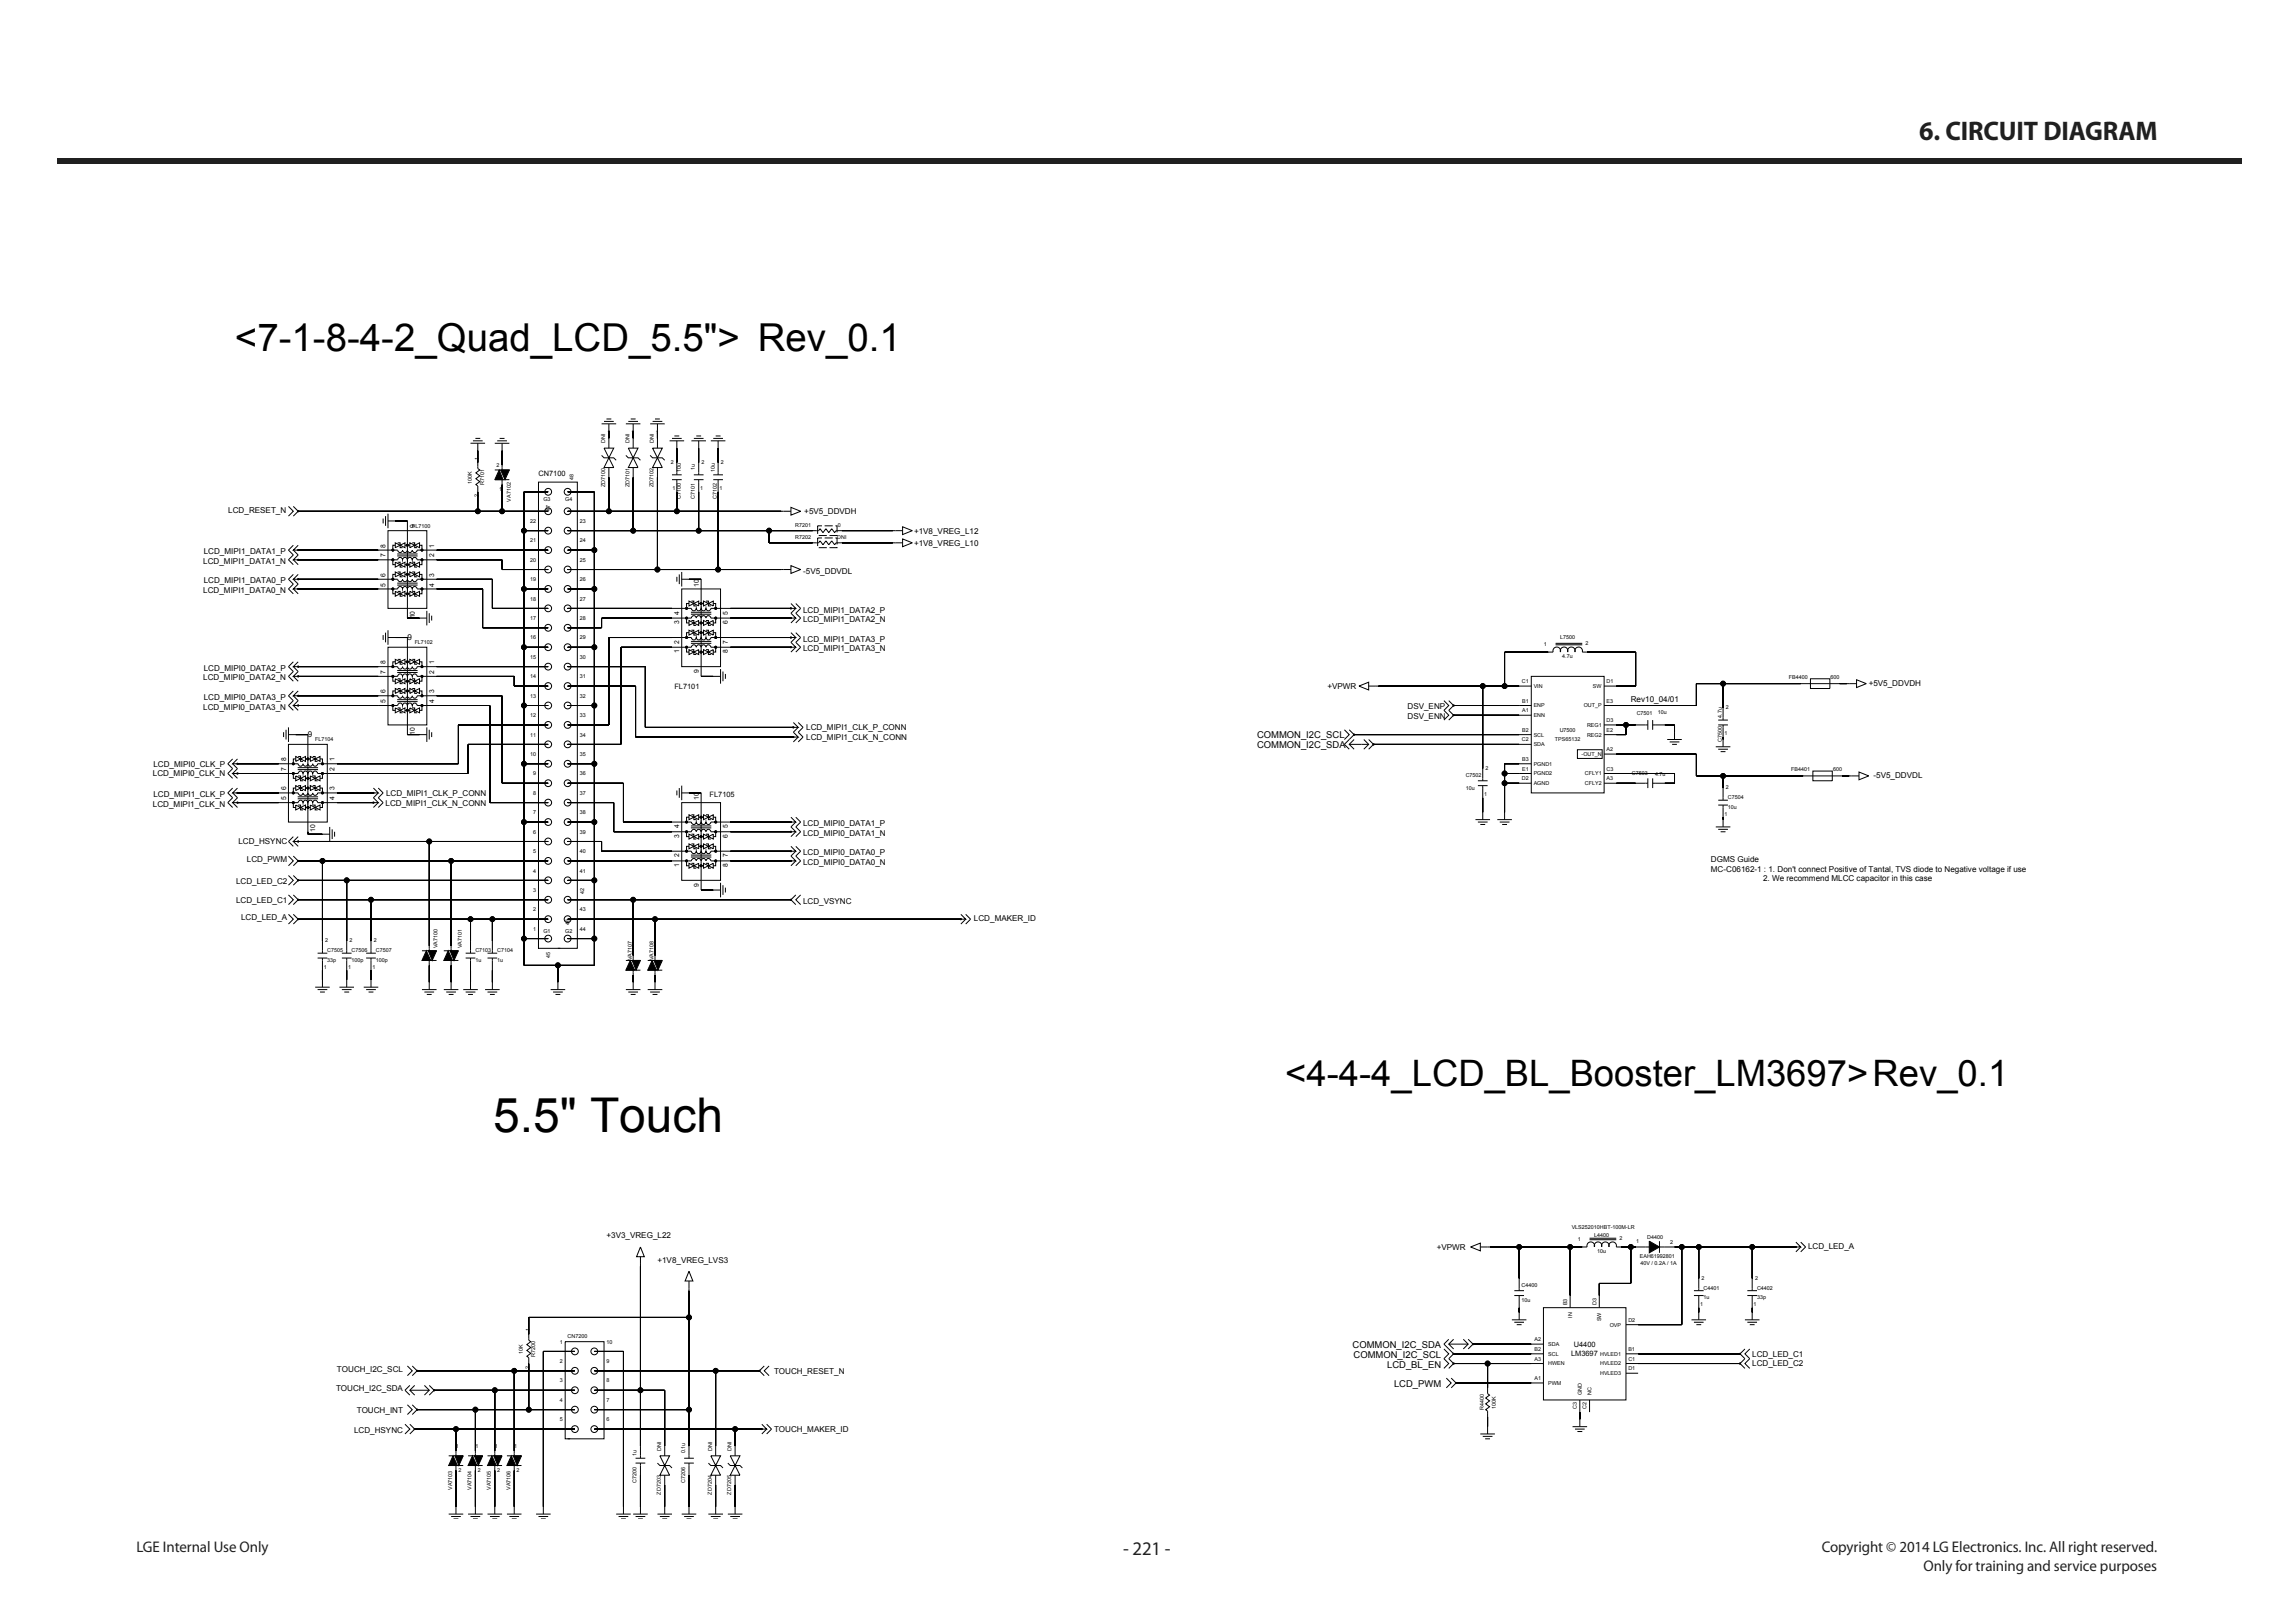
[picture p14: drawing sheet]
<svg xmlns="http://www.w3.org/2000/svg" width="420mm" height="297mm" viewBox="0 0 420 297" stroke-linecap="round" stroke-linejoin="round" font-family="sans-serif">
<defs><g id="words">
<text font-size="8.8" x="90.3" y="207.3">5.5&quot; Touch</text>
<text font-size="7" x="43" y="64.2">&lt;7-1-8-4-2_Quad_LCD_5.5&quot;&gt; Rev_0.1</text>
<text font-size="6.7" x="235.3" y="198.8">&lt;4-4-4_LCD_BL_Booster_LM3697&gt;Rev_0.1</text>
<text font-size="4.9" fill="#231f20" x="351.4" y="25.7">6. CIRCUIT DIAGRAM</text>
<text font-size="3.5" fill="#231f20" x="205.6" y="284.6">- 221 -</text>
<g font-size="2.8" fill="#231f20">
<text x="25" y="284.1">LGE Internal Use Only</text>
<text x="333.5" y="284.1">Copyright © 2014 LG Electronics. Inc. All right reserved.</text>
<text x="352.2" y="287.5">Only for training and service purposes</text>
</g>
<g font-size="1.7">
<text x="230.1" y="135">COMMON_I2C_SCL</text>
<text x="230.1" y="136.8">COMMON_I2C_SDA</text>
<text x="247.6" y="246.7">COMMON_I2C_SDA</text>
<text x="247.8" y="248.5">COMMON_I2C_SCL</text>
<text x="254" y="250.3">LCD_BL_EN</text>
<text x="255.2" y="253.9">LCD_PWM</text>
</g>
<g font-size="1.5">
<text x="41.8" y="94">LCD_RESET_N</text>
<text x="147.2" y="94">+5V5_DDVDH</text>
<text x="37.3" y="101.4">LCD_MIPI1_DATA1_P</text>
<text x="167.3" y="99.9">+1V8_VREG_L10</text>
<text x="167.3" y="97.7">+1V8_VREG_L12</text>
<text x="37.2" y="103.2">LCD_MIPI1_DATA1_N</text>
<text x="37.3" y="106.8">LCD_MIPI1_DATA0_P</text>
<text x="147.1" y="105.1">-5V5_DDVDL</text>
<text x="37.2" y="108.5">LCD_MIPI1_DATA0_N</text>
<text x="147" y="113.9">LCD_MIPI1_DATA2_N</text>
<text x="147" y="112.1">LCD_MIPI1_DATA2_P</text>
<text x="74.6" y="117.1">9</text>
<text x="147" y="119.2">LCD_MIPI1_DATA3_N</text>
<text x="147" y="117.4">LCD_MIPI1_DATA3_P</text>
<text x="37.2" y="124.5">LCD_MIPI0_DATA2_N</text>
<text x="37.3" y="122.8">LCD_MIPI0_DATA2_P</text>
<text x="342.1" y="125.5">+5V5_DDVDH</text>
<text x="37.2" y="129.9">LCD_MIPI0_DATA3_N</text>
<text x="37.3" y="128.1">LCD_MIPI0_DATA3_P</text>
<text x="243" y="126.1">+VPWR</text>
<text x="257.7" y="131.5">DSV_ENN</text>
<text x="257.7" y="129.7">DSV_ENP</text>
<text x="298.6" y="128.4">Rev10_04/01</text>
<text x="56.4" y="134.9">9</text>
<text x="147.6" y="135.4">LCD_MIPI1_CLK_N_CONN</text>
<text x="147.6" y="133.7">LCD_MIPI1_CLK_P_CONN</text>
<text x="28" y="142.1">LCD_MIPI0_CLK_N</text>
<text x="28.1" y="140.3">LCD_MIPI0_CLK_P</text>
<text x="343" y="142.4">-5V5_DDVDL</text>
<text x="28" y="147.7">LCD_MIPI1_CLK_N</text>
<text x="28.1" y="145.9">LCD_MIPI1_CLK_P</text>
<text x="70.6" y="147.4">LCD_MIPI1_CLK_N_CONN</text>
<text x="70.7" y="145.7">LCD_MIPI1_CLK_P_CONN</text>
<text x="43.6" y="154.5">LCD_HSYNC</text>
<text x="147" y="153">LCD_MIPI0_DATA1_N</text>
<text x="147" y="151.2">LCD_MIPI0_DATA1_P</text>
<text x="43.2" y="161.8">LCD_LED_C2</text>
<text x="45.2" y="157.8">LCD_PWM</text>
<text x="147" y="158.3">LCD_MIPI0_DATA0_N</text>
<text x="147" y="156.5">LCD_MIPI0_DATA0_P</text>
<text x="313.2" y="159.5">MC-C06162-1 : 1. Don't connect Positive of Tantal, TVS diode to Negative voltage if use</text>
<text x="313.2" y="157.7">DGMS Guide</text>
<text x="322.8" y="161.3">2. We recommend MLCC capacitor in this case</text>
<text x="43.2" y="165.3">LCD_LED_C1</text>
<text x="147" y="165.5">LCD_VSYNC</text>
<text x="44.1" y="168.4">LCD_LED_A</text>
<text x="178.3" y="168.6">LCD_MAKER_ID</text>
<text x="111" y="226.6">+3V3_VREG_L22</text>
<text x="120.4" y="231.1">+1V8_VREG_LVS3</text>
<text x="263" y="228.8">+VPWR</text>
<text x="331" y="228.6">LCD_LED_A</text>
<text x="61.7" y="251.1">TOUCH_I2C_SCL</text>
<text x="141.7" y="251.4">TOUCH_RESET_N</text>
<text x="320.8" y="250.1">LCD_LED_C2</text>
<text x="320.8" y="248.3">LCD_LED_C1</text>
<text x="61.5" y="254.6">TOUCH_I2C_SDA</text>
<text x="64.8" y="262.2">LCD_HSYNC</text>
<text x="65.3" y="258.6">TOUCH_INT</text>
<text x="141.7" y="262.1">TOUCH_MAKER_ID</text>
</g>
<g font-size="1.4">
<text x="98.6" y="87.2">CN7100</text>
<text x="123.5" y="126.1">FL7101</text>
<text x="129.9" y="145.8">FL7105</text>
<text x="287.6" y="248.3">LM3697</text>
<text x="288.1" y="246.5">U4400</text>
</g>
<g font-size="1.2">
<text x="70.6" y="100.2" transform="rotate(-90 70.6 100.2)">8</text>
<text x="75.9" y="96.7" transform="rotate(-90 75.9 96.7)">9</text>
<text x="79.5" y="100.2" transform="rotate(-90 79.5 100.2)">1</text>
<text x="70.6" y="107.3" transform="rotate(-90 70.6 107.3)">5</text>
<text x="70.6" y="102" transform="rotate(-90 70.6 102)">7</text>
<text x="70.6" y="105.6" transform="rotate(-90 70.6 105.6)">6</text>
<text x="79.5" y="107.3" transform="rotate(-90 79.5 107.3)">4</text>
<text x="79.5" y="105.6" transform="rotate(-90 79.5 105.6)">3</text>
<text x="79.5" y="102" transform="rotate(-90 79.5 102)">2</text>
<text x="127.9" y="107.3" transform="rotate(-90 127.9 107.3)">10</text>
<text x="75.9" y="113.2" transform="rotate(-90 75.9 113.2)">10</text>
<text x="124.4" y="112.5" transform="rotate(-90 124.4 112.5)">4</text>
<text x="133.2" y="112.5" transform="rotate(-90 133.2 112.5)">5</text>
<text x="124.4" y="119.6" transform="rotate(-90 124.4 119.6)">1</text>
<text x="124.4" y="117.8" transform="rotate(-90 124.4 117.8)">2</text>
<text x="124.4" y="114.3" transform="rotate(-90 124.4 114.3)">3</text>
<text x="133.2" y="119.6" transform="rotate(-90 133.2 119.6)">8</text>
<text x="133.2" y="117.8" transform="rotate(-90 133.2 117.8)">7</text>
<text x="133.2" y="114.3" transform="rotate(-90 133.2 114.3)">6</text>
<text x="70.6" y="123.3" transform="rotate(-90 70.6 123.3)">7</text>
<text x="70.6" y="121.6" transform="rotate(-90 70.6 121.6)">8</text>
<text x="79.5" y="121.6" transform="rotate(-90 79.5 121.6)">1</text>
<text x="79.5" y="123.3" transform="rotate(-90 79.5 123.3)">2</text>
<text x="127.9" y="123.1" transform="rotate(-90 127.9 123.1)">9</text>
<text x="70.6" y="126.9" transform="rotate(-90 70.6 126.9)">6</text>
<text x="70.6" y="128.7" transform="rotate(-90 70.6 128.7)">5</text>
<text x="79.5" y="128.7" transform="rotate(-90 79.5 128.7)">4</text>
<text x="79.5" y="126.9" transform="rotate(-90 79.5 126.9)">3</text>
<text x="75.9" y="134.5" transform="rotate(-90 75.9 134.5)">10</text>
<text x="52.4" y="141.1" transform="rotate(-90 52.4 141.1)">7</text>
<text x="52.4" y="139.3" transform="rotate(-90 52.4 139.3)">8</text>
<text x="61.3" y="141.1" transform="rotate(-90 61.3 141.1)">2</text>
<text x="61.3" y="139.3" transform="rotate(-90 61.3 139.3)">1</text>
<text x="52.4" y="146.5" transform="rotate(-90 52.4 146.5)">5</text>
<text x="52.4" y="144.7" transform="rotate(-90 52.4 144.7)">6</text>
<text x="61.3" y="146.5" transform="rotate(-90 61.3 146.5)">4</text>
<text x="61.3" y="144.7" transform="rotate(-90 61.3 144.7)">3</text>
<text x="127.9" y="146.5" transform="rotate(-90 127.9 146.5)">10</text>
<text x="57.7" y="152.3" transform="rotate(-90 57.7 152.3)">10</text>
<text x="124.4" y="153.4" transform="rotate(-90 124.4 153.4)">3</text>
<text x="124.4" y="151.6" transform="rotate(-90 124.4 151.6)">4</text>
<text x="133.2" y="153.4" transform="rotate(-90 133.2 153.4)">6</text>
<text x="133.2" y="151.6" transform="rotate(-90 133.2 151.6)">5</text>
<text x="124.4" y="158.7" transform="rotate(-90 124.4 158.7)">1</text>
<text x="124.4" y="156.9" transform="rotate(-90 124.4 156.9)">2</text>
<text x="133.2" y="158.7" transform="rotate(-90 133.2 158.7)">8</text>
<text x="133.2" y="156.9" transform="rotate(-90 133.2 156.9)">7</text>
<text x="127.9" y="162.2" transform="rotate(-90 127.9 162.2)">9</text>
</g>
<g font-size="1">
<text x="110.8" y="81.1" transform="rotate(-90 110.8 81.1)">DNI</text>
<text x="111.2" y="79.4">1</text>
<text x="115.3" y="81.1" transform="rotate(-90 115.3 81.1)">DNI</text>
<text x="115.6" y="79.4">1</text>
<text x="119.7" y="81.1" transform="rotate(-90 119.7 81.1)">DNI</text>
<text x="120.1" y="79.4">1</text>
<text x="86.4" y="88.5" transform="rotate(-90 86.4 88.5)">100K</text>
<text x="87.6" y="84.1" transform="rotate(-90 87.6 84.1)">1</text>
<text x="88.6" y="88.8" transform="rotate(-90 88.6 88.8)">R7101</text>
<text x="90.9" y="85.5">2</text>
<text x="91.4" y="89.9">1</text>
<text x="105" y="87.9" transform="rotate(-90 105 87.9)">48</text>
<text x="110.8" y="89.1" transform="rotate(-90 110.8 89.1)">ZD7100</text>
<text x="115.2" y="89.1" transform="rotate(-90 115.2 89.1)">ZD7101</text>
<text x="119.7" y="89.1" transform="rotate(-90 119.7 89.1)">ZD7102</text>
<text x="122.8" y="84.9">2</text>
<text x="123.1" y="89.7">1</text>
<text x="124.6" y="86.5" transform="rotate(-90 124.6 86.5)">10u</text>
<text x="127.2" y="86" transform="rotate(-90 127.2 86)">1u</text>
<text x="128.2" y="89.7">1</text>
<text x="128.4" y="84.9">2</text>
<text x="130.8" y="86.4" transform="rotate(-90 130.8 86.4)">10u</text>
<text x="131.7" y="89.7">1</text>
<text x="132" y="84.9">2</text>
<text x="87.6" y="91" transform="rotate(-90 87.6 91)">2</text>
<text x="93.5" y="91.8" transform="rotate(-90 93.5 91.8)">VA7102</text>
<text x="97" y="95.7">22</text>
<text x="99.5" y="91.7">G3</text>
<text x="100.7" y="93.6" transform="rotate(-90 100.7 93.6)">47</text>
<text x="103.5" y="91.7">G4</text>
<text x="106.1" y="95.7">23</text>
<text x="124.6" y="91.3" transform="rotate(-90 124.6 91.3)">C7100</text>
<text x="127.2" y="91.3" transform="rotate(-90 127.2 91.3)">C7101</text>
<text x="131.2" y="91.3" transform="rotate(-90 131.2 91.3)">C7102</text>
<text x="75.5" y="96.6">FL7100</text>
<text x="97" y="99.3">21</text>
<text x="106.1" y="99.3">24</text>
<text x="145.6" y="96.5">R7201</text>
<text x="145.6" y="98.7">R7202</text>
<text x="153.3" y="98.7">DNI</text>
<text x="153.4" y="96.5">0</text>
<text x="97" y="102.8">20</text>
<text x="97" y="106.4">19</text>
<text x="106.1" y="102.8">25</text>
<text x="106.1" y="106.4">26</text>
<text x="97" y="109.9">18</text>
<text x="97" y="113.5">17</text>
<text x="106.1" y="109.9">27</text>
<text x="106.1" y="113.5">28</text>
<text x="75.9" y="117.9">FL7102</text>
<text x="97" y="117">16</text>
<text x="106.1" y="117">29</text>
<text x="282.6" y="118.2">1</text>
<text x="285.6" y="116.9">L7500</text>
<text x="290.3" y="118.1">2</text>
<text x="97" y="120.6">15</text>
<text x="97" y="124.1">14</text>
<text x="106.1" y="120.6">30</text>
<text x="106.1" y="124.1">31</text>
<text x="278.6" y="125">C1</text>
<text x="280.8" y="125.9">VIN</text>
<text x="286" y="120.5">4.7u</text>
<text x="291.6" y="125.9">SW</text>
<text x="294.1" y="125">D1</text>
<text x="327.5" y="124.2">FB4400</text>
<text x="335.1" y="124.2">600</text>
<text x="97" y="127.7">13</text>
<text x="97" y="131.3">12</text>
<text x="106.1" y="127.7">32</text>
<text x="106.1" y="131.3">33</text>
<text x="278.7" y="128.6">B1</text>
<text x="278.7" y="130.4">A1</text>
<text x="280.8" y="131.3">ENN</text>
<text x="280.8" y="129.5">ENP</text>
<text x="289.9" y="129.5">OUT_P</text>
<text x="294.1" y="128.6">E3</text>
<text x="299.7" y="130.9">C7501</text>
<text x="303.5" y="130.7">10u</text>
<text x="315.2" y="131.3" transform="rotate(-90 315.2 131.3)">4.7u</text>
<text x="316" y="129.7">2</text>
<text x="57.7" y="135.7">FL7104</text>
<text x="97" y="134.8">11</text>
<text x="106.1" y="134.8">34</text>
<text x="278.6" y="135.7">C2</text>
<text x="278.7" y="133.9">B2</text>
<text x="280.8" y="134.8">SCL</text>
<text x="280.8" y="136.6">SDA</text>
<text x="284.7" y="135.7">TPS65132</text>
<text x="285.6" y="133.9">U7500</text>
<text x="290.5" y="134.8">REG2</text>
<text x="290.5" y="133">REG1</text>
<text x="294.1" y="132.1">D3</text>
<text x="294.1" y="133.9">E2</text>
<text x="294.1" y="137.5">A2</text>
<text x="315.2" y="135.8" transform="rotate(-90 315.2 135.8)">C7500</text>
<text x="315.7" y="134.6">1</text>
<text x="97" y="138.4">10</text>
<text x="97.6" y="141.9">9</text>
<text x="106.1" y="138.4">35</text>
<text x="106.1" y="141.9">36</text>
<text x="268.3" y="142.3">C7502</text>
<text x="272" y="140.9">2</text>
<text x="278.6" y="142.8">D2</text>
<text x="278.7" y="141">E1</text>
<text x="278.7" y="139.3">B3</text>
<text x="280.8" y="140.1">PGND1</text>
<text x="280.8" y="141.9">PGND2</text>
<text x="280.8" y="143.7">AGND</text>
<text x="289.6" y="138.4">-OUT_N</text>
<text x="290.2" y="143.7">CFLY2</text>
<text x="290.2" y="141.9">CFLY1</text>
<text x="294.1" y="141">C3</text>
<text x="294.1" y="142.8">A3</text>
<text x="298.8" y="141.8">C7503</text>
<text x="303" y="142">4.7u</text>
<text x="327.9" y="141.1">FB4401</text>
<text x="335.6" y="141.1">600</text>
<text x="97.6" y="145.5">8</text>
<text x="97.6" y="149">7</text>
<text x="106.1" y="145.5">37</text>
<text x="106.1" y="149">38</text>
<text x="268.3" y="144.5">10u</text>
<text x="271.7" y="145.7">1</text>
<text x="315.7" y="149.3">1</text>
<text x="316" y="144.4">2</text>
<text x="316.3" y="146.3">C7504</text>
<text x="316.3" y="148.1">10u</text>
<text x="97.6" y="152.6">6</text>
<text x="106.1" y="152.6">39</text>
<text x="97.6" y="156.1">5</text>
<text x="97.6" y="159.7">4</text>
<text x="106.1" y="156.1">40</text>
<text x="106.1" y="159.7">41</text>
<text x="97.6" y="163.2">3</text>
<text x="97.6" y="166.8">2</text>
<text x="106.1" y="166.8">43</text>
<text x="106.9" y="163.5" transform="rotate(-90 106.9 163.5)">42</text>
<text x="59.6" y="172.4">2</text>
<text x="64" y="172.4">2</text>
<text x="68.4" y="172.4">2</text>
<text x="80.1" y="173.6" transform="rotate(-90 80.1 173.6)">VA7100</text>
<text x="84.6" y="173.6" transform="rotate(-90 84.6 173.6)">VA7101</text>
<text x="97.6" y="170.4">1</text>
<text x="99.5" y="170.8">G1</text>
<text x="103.5" y="170.8">G2</text>
<text x="104.3" y="169.3" transform="rotate(-90 104.3 169.3)">46</text>
<text x="106.1" y="170.4">44</text>
<text x="59.3" y="177.3">1</text>
<text x="59.9" y="174.3">C7505</text>
<text x="59.9" y="176.1">33p</text>
<text x="63.7" y="177.3">1</text>
<text x="64.4" y="174.3">C7506</text>
<text x="64.4" y="176.1">100p</text>
<text x="68.2" y="177.3">1</text>
<text x="68.8" y="174.3">C7507</text>
<text x="68.8" y="176.1">100p</text>
<text x="87" y="176.1">1u</text>
<text x="87" y="174.3">C7103</text>
<text x="91" y="176.1">1u</text>
<text x="91" y="174.3">C7104</text>
<text x="100.7" y="175.3" transform="rotate(-90 100.7 175.3)">45</text>
<text x="115.7" y="175.8" transform="rotate(-90 115.7 175.8)">VA7107</text>
<text x="119.7" y="175.8" transform="rotate(-90 119.7 175.8)">VA7108</text>
<text x="287.7" y="225">VLS252010HBT-100M-LR</text>
<text x="288.9" y="227.1">1</text>
<text x="291.8" y="226.4">L4400</text>
<text x="296.5" y="227">2</text>
<text x="299.5" y="227.5">1</text>
<text x="301.6" y="226.7">D4400</text>
<text x="305.7" y="227.6">2</text>
<text x="292.4" y="229.4">10u</text>
<text x="300.2" y="230.3">EAH61992801</text>
<text x="300.3" y="231.6">40V / 0.2A / 1A</text>
<text x="278.6" y="238.3">10u</text>
<text x="278.6" y="235.6">C4400</text>
<text x="286.9" y="238.9" transform="rotate(-90 286.9 238.9)">B3</text>
<text x="292.3" y="238.9" transform="rotate(-90 292.3 238.9)">D3</text>
<text x="311.3" y="239">1</text>
<text x="311.5" y="234.2">2</text>
<text x="311.9" y="237.8">1u</text>
<text x="311.9" y="236">C4401</text>
<text x="321.1" y="239">1</text>
<text x="321.3" y="234.2">2</text>
<text x="321.7" y="236">C4402</text>
<text x="321.7" y="237.8">33p</text>
<text x="97" y="243.7" transform="rotate(-90 97 243.7)">1</text>
<text x="102.5" y="245.9">1</text>
<text x="103.9" y="244.9">CN7200</text>
<text x="111" y="245.9">10</text>
<text x="280.9" y="245.5">A2</text>
<text x="287.8" y="241.2" transform="rotate(-90 287.8 241.2)">IN</text>
<text x="293.1" y="241.8" transform="rotate(-90 293.1 241.8)">SW</text>
<text x="294.7" y="242.8">OVP</text>
<text x="298.1" y="241.9">D2</text>
<text x="95.7" y="247.8" transform="rotate(-90 95.7 247.8)">10K</text>
<text x="96.9" y="250.5" transform="rotate(-90 96.9 250.5)">2</text>
<text x="98" y="248.3" transform="rotate(-90 98 248.3)">R7200</text>
<text x="102.5" y="249.5">2</text>
<text x="111" y="249.5">9</text>
<text x="280.9" y="247.2">B2</text>
<text x="280.9" y="249">A3</text>
<text x="283.5" y="249.9">HWEN</text>
<text x="283.5" y="246.4">SDA</text>
<text x="283.5" y="248.1">SCL</text>
<text x="292.9" y="251.7">HVLED3</text>
<text x="292.9" y="249.9">HVLED2</text>
<text x="292.9" y="248.1">HVLED1</text>
<text x="298.1" y="247.2">B1</text>
<text x="298.1" y="249">C1</text>
<text x="298.1" y="250.8">D1</text>
<text x="102.5" y="253">3</text>
<text x="102.5" y="256.6">4</text>
<text x="111" y="253">8</text>
<text x="111" y="256.6">7</text>
<text x="273.9" y="257.8" transform="rotate(-90 273.9 257.8)">100K</text>
<text x="280.9" y="252.6">A1</text>
<text x="283.5" y="253.5">PWM</text>
<text x="288.7" y="257.9" transform="rotate(-90 288.7 257.9)">C3</text>
<text x="289.6" y="255.3" transform="rotate(-90 289.6 255.3)">GND</text>
<text x="290.5" y="257.9" transform="rotate(-90 290.5 257.9)">C2</text>
<text x="291.4" y="255.3" transform="rotate(-90 291.4 255.3)">NC</text>
<text x="102.5" y="260.1">5</text>
<text x="111" y="260.1">6</text>
<text x="271.6" y="258.1" transform="rotate(-90 271.6 258.1)">R4400</text>
<text x="83.5" y="265">1</text>
<text x="83.9" y="269.4">2</text>
<text x="87" y="265">1</text>
<text x="87.5" y="269.4">2</text>
<text x="90.6" y="265">1</text>
<text x="91" y="269.4">2</text>
<text x="94.1" y="265">1</text>
<text x="94.6" y="269.4">2</text>
<text x="116.6" y="266.4" transform="rotate(-90 116.6 266.4)">1u</text>
<text x="121" y="265.6" transform="rotate(-90 121 265.6)">DNI</text>
<text x="125.4" y="266" transform="rotate(-90 125.4 266)">0.1u</text>
<text x="130.4" y="265.6" transform="rotate(-90 130.4 265.6)">DNI</text>
<text x="133.9" y="265.6" transform="rotate(-90 133.9 265.6)">DNI</text>
<text x="82.8" y="272.7" transform="rotate(-90 82.8 272.7)">VA7103</text>
<text x="86.3" y="272.7" transform="rotate(-90 86.3 272.7)">VA7104</text>
<text x="89.9" y="272.7" transform="rotate(-90 89.9 272.7)">VA7105</text>
<text x="93.4" y="272.7" transform="rotate(-90 93.4 272.7)">VA7106</text>
<text x="116.6" y="271.3" transform="rotate(-90 116.6 271.3)">C7200</text>
<text x="121" y="273.6" transform="rotate(-90 121 273.6)">ZD7203</text>
<text x="125.4" y="271.3" transform="rotate(-90 125.4 271.3)">C7206</text>
<text x="130.3" y="273.6" transform="rotate(-90 130.3 273.6)">ZD7204</text>
<text x="133.9" y="273.6" transform="rotate(-90 133.9 273.6)">ZD7205</text>
</g>
</g></defs>
<path d="M10.4 29h400v1h-400z" fill="#231f20"/>
<g fill="none" stroke="#000" stroke-width=".18">
<path d="M110.1 77.6h2.7M110.6 77.1h1.8M111 76.7h.9M111.5 77.6v4.4M114.6 77.6h2.6M115 77.1h1.8M115.5 76.7h.9M115.9 77.6v4.4M119 77.6h2.7M119.5 77.1h1.7M119.9 76.7h.9M120.4 77.6v4.4"/>
<path d="M123.5 79.8h.9M127.5 79.8h.9M131 79.8h.9M52.8 92.7l.9 .9-.9 .9M53.7 92.7l.9 .9-.9 .9M53.7 99.8l-.9 .9 .9 .9-.9 .9 .9 .8M54.6 99.8l-.9 .9h.9M70.1 94.9v.9M70.6 94.5v1.7M71 97.1h7.1v14.2h-7.1zM71 94v2.7M71 95.3h1.4"/>
<path d="M72.4 99.3l.9 .5-.9 .4zM72.4 99.8h-.5v.9M72.4 95.3h2.2M72.8 99.3h.5v.9h.4M73.3 99.8l.8-.5v.9zM74.1 99.8h.9M74.6 95.3v17.8M75 99.3l.9 .5-.9 .4zM75.5 99.3h.4v.9h.5M75.9 99.8l.9-.5v.9zM76.8 99.8h.5v.9M86.1 81.1h2.7"/>
<path d="M86.6 80.7h1.8M87 80.2h.9M87.5 81.1v1.4M87.5 82.5v3.2l.3 .3-.7 .5 .7 .6-.7 .5 .7 .5-.7 .6 .4 .2v4.7M87.5 82.5v2.2M87.5 90v3.6M87.5 93.6h-32.9h45.8h-8.5M87.5 93.6h4.4M90.6 87.8h2.7M90.6 86h2.7M90.6 81.1h2.7M91 80.7h1.8"/>
<path d="M91.4 86l.7 1.8h-1.5zM91.5 80.2h.9M91.7 86h1.6l-.8 1.8zM91.9 81.1v1.4M91.9 82.5v2.6M91.9 88.7v4.9M91.9 82.5v3.5M91.9 87.8v5.8M95.9 90v7.1M95.9 97.1v10.7M95.9 90v86.7M95.9 90h4.5z"/>
<path d="M95.9 97.1h4.5zM103.9 90h4.9zM108.8 90v10.7M108.8 90v86.7M110.1 83.3l.5 .5h1.8l.4 .4M110.6 82h1.8l-.9 1.8zM111.5 83.8l.9 1.8h-1.8zM111.5 87.3v6.3M111.5 93.6h-7.6h40.9M111.5 85.6v8M111.5 93.6h12.4M114.6 83.3l.4 .5h1.8l.4 .4"/>
<path d="M115 82h1.8l-.9 1.8zM115.9 87.3v9.8M115.9 97.1h-12h46M115.9 85.6v11.5M115.9 83.8l.9 1.8h-1.8zM115.9 97.1h12M119 83.3l.5 .5h1.7l.5 .4M119.5 82h1.7l-.8 1.8zM120.4 87.3v16.9M120.4 85.6v18.6M120.4 83.8l.8 1.8h-1.7zM122.6 80.7h2.6"/>
<path d="M123 80.2h1.8M123 87.8h1.8M123 86.9h1.8M123.9 80.7v1.3M123.9 82v2.7M123.9 90v3.6M123.9 93.6h19.1M123.9 82v4.9M123.9 87.8v5.8M126.6 80.7h2.6M127 87.8h1.8M127 86.9h1.8"/>
<path d="M127 80.2h1.8M127.9 97.1h12.9M127.9 80.7v1.3M127.9 82v2.7M127.9 90v7.1M127.9 82v4.9M127.9 87.8v9.3M130.1 80.7h2.7M130.6 80.2h1.8M130.6 87.8h1.8M130.6 86.9h1.8M131.5 80.7v1.3"/>
<path d="M131.5 82v2.7M131.5 90v14.2M131.5 82v4.9M131.5 87.8v16.4M140.8 97.1v2.2M140.8 99.3h8M140.8 97.1h8M140.8 99.3h9.1M144.8 92.9l1.8 .7-1.8 .7zM153.1 99.3h12.1M154.1 97.1h9.4M154.1 99.3h9.4"/>
<path d="M165.2 98.6l1.8 .7-1.8 .8zM165.2 97.1h-12.1M165.2 96.4l1.8 .7-1.8 .7zM53.7 105.1l-.9 .9 .9 .9-.9 .9 .9 .9M53.7 100.7l.9 .9-.9 .9h.9M53.7 106l.9 .9-.9 .9h.9M53.7 102.5l.9 .8M53.7 107.8l.9 .9M54.6 100.7h18.2a.44 .44 0 0 0 .5 .4 .44 .44 0 0 0 .4-.4 .44 .44 0 0 0 .4 .4 .44 .44 0 0 0 .5-.4 .44 .44 0 0 0 .4 .4 .44 .44 0 0 0 .5-.4 .44 .44 0 0 0 .4 .4 .44 .44 0 0 0 .5-.4h24h-20.5M54.6 102.5h18.2a.44 .44 0 0 1 .5-.5 .44 .44 0 0 1 .4 .5 .44 .44 0 0 1 .4-.5 .44 .44 0 0 1 .5 .5 .44 .44 0 0 1 .4-.5 .44 .44 0 0 1 .5 .5 .44 .44 0 0 1 .4-.5 .44 .44 0 0 1 .5 .5h15.5M54.6 106h18.2a.44 .44 0 0 0 .5 .5 .44 .44 0 0 0 .4-.5 .44 .44 0 0 0 .4 .5 .44 .44 0 0 0 .5-.5 .44 .44 0 0 0 .4 .5 .44 .44 0 0 0 .5-.5 .44 .44 0 0 0 .4 .5 .44 .44 0 0 0 .5-.5h13.7M54.6 107.8h18.2a.44 .44 0 0 1 .5-.5 .44 .44 0 0 1 .4 .5 .44 .44 0 0 1 .4-.5 .44 .44 0 0 1 .5 .5 .44 .44 0 0 1 .4-.5 .44 .44 0 0 1 .5 .5 .44 .44 0 0 1 .4-.5 .44 .44 0 0 1 .5 .5h12"/>
<path d="M54.6 106h14.7M54.6 102.5h14.7M54.6 100.7h14.7M54.6 107.8h14.7M54.6 100.7h.1M54.6 102.5h.1M54.6 107.8h.1M54.6 105.1l-.9 .9h.9M54.6 106h.1M70.1 116.2v.9M70.6 115.8v1.8M71 118.5h7.1v14.2h-7.1z"/>
<path d="M71 115.3v2.7M71 116.7h1.4M71.9 107.8v.9h.5M71.9 102.5v.8h.5M72.4 108.2l.9 .5-.9 .4zM72.4 104.7l.9 .4-.9 .5zM72.4 105.1h-.5v.9M72.4 102.9l.9 .4-.9 .5zM72.4 116.7h2.2M72.7 106.7h3.8M72.7 107.1h3.8M72.7 101.4h3.8"/>
<path d="M72.7 101.7h3.8M72.8 108.2h.5v.9h.4M72.8 104.7h.5v.9h.4M72.8 102.9h.5v.9h.4M73.3 108.7l.8-.5v.9zM73.3 105.1l.8-.4v.9zM73.3 103.3l.8-.4v.9zM74.1 108.7h.9M74.1 105.1h.9M74.1 103.3h.9M74.6 113.1h2.2M74.6 116.7v17.8"/>
<path d="M75 108.2l.9 .5-.9 .4zM75 104.7l.9 .4-.9 .5zM75 102.9l.9 .4-.9 .5zM75.5 108.2h.4v.9h.5M75.5 104.7h.4v.9h.5M75.5 102.9h.4v.9h.5M75.9 108.7l.9-.5v.9zM75.9 105.1l.9-.4v.9zM75.9 103.3l.9-.4v.9zM76.8 105.1h.5v.9M76.8 113.1h1.3M77.3 107.8v.9h-.5"/>
<path d="M77.3 102.5v.8h-.5M78.1 111.8v2.7M78.6 112.2v1.8M79 112.7v.9M79.9 106h10.2M79.9 107.8h8.5M79.9 102.5h12M88.4 107.8v7.1M88.4 114.9h12zM90.1 106v5.3M90.1 111.3h10.3zM91.9 104.2h8.5z"/>
<path d="M91.9 102.5v1.7M95.9 107.8v10.7M95.9 118.5v10.6M95.9 118.5h4.5zM95.9 107.8h4.5zM103.9 114.9h6.2zM103.9 100.7h4.9zM103.9 118.5h4.9zM103.9 107.8h4.9zM108.8 118.5v10.6M108.8 107.8v10.7M108.8 100.7v7.1"/>
<path d="M110.1 113.1h16.5a.44 .44 0 0 1 .4-.4 .44 .44 0 0 1 .5 .4 .44 .44 0 0 1 .4-.4 .44 .44 0 0 1 .5 .4 .44 .44 0 0 1 .4-.4 .44 .44 0 0 1 .4 .4 .44 .44 0 0 1 .5-.4 .44 .44 0 0 1 .4 .4h14.7M110.1 113.1h12.9M110.1 113.1v1.8M111.5 116.7h15.1a.44 .44 0 0 0 .4 .4 .44 .44 0 0 0 .5-.4 .44 .44 0 0 0 .4 .4 .44 .44 0 0 0 .5-.4 .44 .44 0 0 0 .4 .4 .44 .44 0 0 0 .4-.4 .44 .44 0 0 0 .5 .4 .44 .44 0 0 0 .4-.4h14.7M111.5 116.7h11.5M111.5 116.7v16M113.7 118.5h12.9a.44 .44 0 0 1 .4-.5 .44 .44 0 0 1 .5 .5 .44 .44 0 0 1 .4-.5 .44 .44 0 0 1 .5 .5 .44 .44 0 0 1 .4-.5 .44 .44 0 0 1 .4 .5 .44 .44 0 0 1 .5-.5 .44 .44 0 0 1 .4 .5h14.7M113.7 118.5h9.3M113.7 118.5v17.7M120.4 104.2h11.1M123 111.3h-19.1h22.7a.44 .44 0 0 0 .4 .5 .44 .44 0 0 0 .5-.5 .44 .44 0 0 0 .4 .5 .44 .44 0 0 0 .5-.5 .44 .44 0 0 0 .4 .5 .44 .44 0 0 0 .4-.5 .44 .44 0 0 0 .5 .5 .44 .44 0 0 0 .4-.5h14.7M123.9 105.6v.9"/>
<path d="M124.4 105.1v1.8M124.8 107.8h7.1v14.2h-7.1zM124.8 106h1.3M124.8 104.7v2.6M125.7 118.5v.8h.4M125.7 113.1v.9h.4M126.1 118.9l.9 .4-.9 .5zM126.1 113.6l.9 .4-.9 .5zM126.1 106h2.3M126.1 115.3l.9 .5-.9 .4zM126.1 110l.9 .5-.9 .4zM126.1 115.8h-.4v.9"/>
<path d="M126.1 110.5h-.4v.8M126.5 117.7h3.7M126.5 117.4h3.7M126.5 112.4h3.7M126.5 112.1h3.7M126.6 118.9h.4v.9h.5M126.6 113.6h.4v.9h.5M126.6 115.3h.4v.9h.5M126.6 110h.4v.9h.5M127 119.3l.9-.4v.9zM127 115.8l.9-.5v.9zM127 114l.9-.4v.9z"/>
<path d="M127 110.5l.9-.5v.9zM127.9 119.3h.9M127.9 115.8h.9M127.9 114h.9M127.9 110.5h.9M128.4 106v17.8M128.8 118.9l.9 .4-.9 .5zM128.8 115.3l.9 .5-.9 .4zM128.8 113.6l.9 .4-.9 .5zM128.8 110l.9 .5-.9 .4zM129.2 115.3h.5v.9h.4M129.2 110h.5v.9h.4"/>
<path d="M129.2 118.9h.5v.9h.4M129.2 113.6h.5v.9h.4M129.7 115.8l.9-.5v.9zM129.7 110.5l.9-.5v.9zM129.7 119.3l.9-.4v.9zM129.7 114l.9-.4v.9zM130.6 115.8h.4v.9M130.6 110.5h.4v.8M131 118.5v.8h-.4M131 113.1v.9h-.4M131.5 104.2h11.5M133.7 118.5h11.1"/>
<path d="M133.7 116.7h11.1M133.7 113.1h11.1M133.7 111.3h11.1M144.8 104.2h-40.9h16.5M144.8 103.5l1.8 .7-1.8 .7zM144.8 118.5h.1M144.8 115.8l.9 .9h-.9M144.8 116.7h.1M144.8 113.1h.1M144.8 110.5l.9 .8h-.9M144.8 111.3h.1M145.7 116.7l-.9 .9 .9 .9h-.9"/>
<path d="M145.7 111.3l-.9 .9 .9 .9h-.9M145.7 118.5l-.9 .8M145.7 113.1l-.9 .9M145.7 115.8l.9 .9-.9 .9 .9 .9-.9 .8M145.7 110.5l.9 .8-.9 .9 .9 .9-.9 .9M275.5 119.3v6.3M275.5 119.3h8M275.5 119.3h8.8M284.3 119.3a.7 .7 0 0 1 .7-.9 .7 .7 0 0 1 .7 .9 .7 .7 0 0 1 .6-.9 .7 .7 0 0 1 .7 .9 .7 .7 0 0 1 .7-.9 .7 .7 0 0 1 .6 .9 .7 .7 0 0 1 .7-.9 .7 .7 0 0 1 .7 .9M284.8 118h4.9M284.8 117.7h4.9M289.7 119.3h9.8"/>
<path d="M290.6 119.3h8.9M299.5 119.3v6.3M42.6 138.9l-.9 .9 .9 .9-.9 .9 .9 .9M42.6 139.8l.9 .9-.9 .9h.9M43.5 139.8h11.1a.44 .44 0 0 0 .4 .4 .44 .44 0 0 0 .5-.4 .44 .44 0 0 0 .4 .4 .44 .44 0 0 0 .5-.4 .44 .44 0 0 0 .4 .4 .44 .44 0 0 0 .5-.4 .44 .44 0 0 0 .4 .4 .44 .44 0 0 0 .4-.4h25.8M43.5 139.8h7.5M43.5 138.9l-.9 .9h.9M43.5 139.8h.1M51.9 134v.9M52.4 133.6v1.7M52.8 136.2h7.1v14.3h-7.1zM52.8 133.1v2.7"/>
<path d="M52.8 134.5h1.3M53.7 126.5l-.9 .8 .9 .9-.9 .9 .9 .9M53.7 121.1l-.9 .9 .9 .9-.9 .9 .9 .9M53.7 127.3l.9 .9-.9 .9h.9M53.7 122l.9 .9-.9 .9h.9M53.7 123.8l.9 .9M53.7 129.1l.9 .9M54.1 138.5l.9 .4-.9 .4zM54.1 138.9h-.4v.9M54.1 134.5h2.3M54.6 138.5h.4v.8h.5M54.6 122h18.2a.44 .44 0 0 0 .5 .5 .44 .44 0 0 0 .4-.5 .44 .44 0 0 0 .4 .5 .44 .44 0 0 0 .5-.5 .44 .44 0 0 0 .4 .5 .44 .44 0 0 0 .5-.5 .44 .44 0 0 0 .4 .5 .44 .44 0 0 0 .5-.5h24h-20.5"/>
<path d="M54.6 123.8h18.2a.44 .44 0 0 1 .5-.5 .44 .44 0 0 1 .4 .5 .44 .44 0 0 1 .4-.5 .44 .44 0 0 1 .5 .5 .44 .44 0 0 1 .4-.5 .44 .44 0 0 1 .5 .5 .44 .44 0 0 1 .4-.5 .44 .44 0 0 1 .5 .5h17.7M54.6 127.3h18.2a.44 .44 0 0 0 .5 .5 .44 .44 0 0 0 .4-.5 .44 .44 0 0 0 .4 .5 .44 .44 0 0 0 .5-.5 .44 .44 0 0 0 .4 .5 .44 .44 0 0 0 .5-.5 .44 .44 0 0 0 .4 .5 .44 .44 0 0 0 .5-.5h15.5M54.6 129.1h18.2a.44 .44 0 0 1 .5-.4 .44 .44 0 0 1 .4 .4 .44 .44 0 0 1 .4-.4 .44 .44 0 0 1 .5 .4 .44 .44 0 0 1 .4-.4 .44 .44 0 0 1 .5 .4 .44 .44 0 0 1 .4-.4 .44 .44 0 0 1 .5 .4h13.3M54.6 123.8h14.7M54.6 122h14.7M54.6 129.1h14.7M54.6 127.3h14.7M54.6 126.5l-.9 .8h.9M54.6 127.3h.1M54.6 121.1l-.9 .9h.9M54.6 122h.1M54.6 123.8h.1"/>
<path d="M54.6 129.1h.1M55 138.9l.9-.4v.8zM55.9 138.9h.9M56.4 134.5v18.2M56.8 138.5l.9 .4-.9 .4zM57.3 138.5h.4v.8h.4M57.7 138.9l.9-.4v.8zM58.6 138.9h.4v.9M61.7 139.8h22.2M71.9 129.1v.9h.5M71.9 123.8v.9h.5M72.4 129.6l.9 .4-.9 .5z"/>
<path d="M72.4 126l.9 .5-.9 .4zM72.4 126.5h-.5v.8M72.4 124.2l.9 .5-.9 .4zM72.4 120.7l.9 .4-.9 .5zM72.4 121.1h-.5v.9M72.7 128.1h3.8M72.7 128.4h3.8M72.7 122.7h3.8M72.7 123.1h3.8M72.8 129.6h.5v.9h.4M72.8 126h.5v.9h.4M72.8 124.2h.5v.9h.4"/>
<path d="M72.8 120.7h.5v.9h.4M73.3 130l.8-.4v.9zM73.3 126.5l.8-.5v.9zM73.3 124.7l.8-.5v.9zM73.3 121.1l.8-.4v.9zM74.1 130h.9M74.1 126.5h.9M74.1 124.7h.9M74.1 121.1h.9M74.6 134.5h2.2M75 129.6l.9 .4-.9 .5zM75 126l.9 .5-.9 .4z"/>
<path d="M75 124.2l.9 .5-.9 .4zM75 120.7l.9 .4-.9 .5zM75.5 129.6h.4v.9h.5M75.5 126h.4v.9h.5M75.5 124.2h.4v.9h.5M75.5 120.7h.4v.9h.5M75.9 130l.9-.4v.9zM75.9 126.5l.9-.5v.9zM75.9 124.7l.9-.5v.9zM75.9 121.1l.9-.4v.9zM76.8 126.5h.5v.8M76.8 121.1h.5v.9"/>
<path d="M76.8 134.5h1.3M77.3 129.1v.9h-.5M77.3 123.8v.9h-.5M78.1 133.1v2.7M78.6 133.6v1.7M79 134v.9M79.9 123.8h14.2M79.9 129.1h9.8M79.9 127.3h12M83.9 132.7v7.1M83.9 132.7h16.5zM85.7 136.2h14.7z"/>
<path d="M85.7 136.2v5.4M89.7 129.1v17.8M91.9 127.3v16M94.1 123.8v1.8M94.1 125.6h6.3zM95.9 129.1v10.7M95.9 139.8v10.7M95.9 139.8h4.5zM95.9 129.1h4.5zM103.9 125.6h12.5zM103.9 122h14.2zM103.9 132.7h7.6z"/>
<path d="M103.9 136.2h9.8zM103.9 139.8h4.9zM103.9 129.1h4.9zM108.8 139.8v10.7M108.8 129.1v10.7M116.4 125.6v9.3M116.4 134.9h28.8M118.1 122v11.1M118.1 133.1h27.1M128.4 123.8h2.2M130.6 123.8h1.3M131.9 122.5v2.6"/>
<path d="M132.4 122.9v1.8M132.8 123.3v.9M145.2 132.2l.9 .9h-.9M145.2 133.1h.1M145.2 134.9h.1M146.1 133.1l-.9 .9 .9 .9h-.9M146.1 132.2l.9 .9-.9 .9 .9 .9-.9 .9M146.1 134.9l-.9 .9M246.1 133.6l.9 .9-.9 .8M247 136.2h3.6M247 133.6l.9 .9-1.8 1.7 .9 .9M247.9 135.3l-.9 .9 .9 .9"/>
<path d="M248.8 125.6l1.8-.7v1.4zM249.7 135.3l.9 .9-.9 .9M250.6 125.6h29.7M250.6 135.3l.9 .9-.9 .9M251.5 136.2h26.6M251.5 136.2h28.8M251.5 136.2h.1M252.3 125.6h19.2M264.3 128.2l.9 .9-.9 .9 .9 .9-.9 .9M265.2 128.2l.9 .9-.9 .9 .9 .9-.9 .9M271.5 125.6h4M271.5 125.6v15.1"/>
<path d="M271.5 125.6v17.3M275.5 139.8h2.6M275.5 125.6h2.6M275.5 139.8h4.8M275.5 139.8v1.8M278.1 134.5h-30.2h32.4M278.1 130.9h-12h14.2M278.1 129.1h-12h14.2M280.3 123.8h13.4v21.3h-13.4zM288.8 137.2h4.5v1.6h-4.5zM293.7 132.7h4M293.7 138h16.9"/>
<path d="M293.7 129.1h16.9M293.7 125.6h5.8M295.9 125.6h3.6M295.9 129.1h14.7M295.9 138h14.7M297.7 132.7h4M297.7 132.7v1.8v-1.8v1.8h-4M301.7 131.8v1.8M302.6 131.8v1.8M302.6 132.7h4h-1.8h1.8v2.6M305.2 135.3h2.7M305.7 135.8h1.8"/>
<path d="M306.1 136.2h.9M310.6 125.1h29.3M310.6 125.1h4.9M310.6 125.1v4M310.6 138v4M314.1 136.7h2.7M314.6 132.7h1.7M314.6 131.8h1.7M314.6 137.1h1.7M315 137.6h.9M315.5 132.7v4M315.5 125.1v4.5"/>
<path d="M315.5 125.1v6.7M315.5 125.1h14.2M331.4 124.2h3.6v1.8h-3.6zM339.9 124.4l1.8 .7-1.8 .7zM42.6 144.2l-.9 .9 .9 .9-.9 .9 .9 .9M42.6 145.1l.9 .9-.9 .9h.9M42.6 141.6l.9 .9M42.6 146.9l.9 .9M43.5 141.6h11.1a.44 .44 0 0 1 .4-.5 .44 .44 0 0 1 .5 .5 .44 .44 0 0 1 .4-.5 .44 .44 0 0 1 .5 .5 .44 .44 0 0 1 .4-.5 .44 .44 0 0 1 .5 .5 .44 .44 0 0 1 .4-.5 .44 .44 0 0 1 .4 .5h27.6M43.5 145.1h11.1a.44 .44 0 0 0 .4 .5 .44 .44 0 0 0 .5-.5 .44 .44 0 0 0 .4 .5 .44 .44 0 0 0 .5-.5 .44 .44 0 0 0 .4 .5 .44 .44 0 0 0 .5-.5 .44 .44 0 0 0 .4 .5 .44 .44 0 0 0 .4-.5h10.3M43.5 146.9h11.1a.44 .44 0 0 1 .4-.4 .44 .44 0 0 1 .5 .4 .44 .44 0 0 1 .4-.4 .44 .44 0 0 1 .5 .4 .44 .44 0 0 1 .4-.4 .44 .44 0 0 1 .5 .4 .44 .44 0 0 1 .4-.4 .44 .44 0 0 1 .4 .4h10.3M43.5 146.9h7.5"/>
<path d="M43.5 145.1h7.5M43.5 141.6h7.5M43.5 141.6h.1M43.5 144.2l-.9 .9h.9M43.5 145.1h.1M43.5 146.9h.1M52.8 156.7l.9 .9-.9 .9M53.7 146.9v.9h.4M53.7 141.6v.9h.4M53.7 153.1l-.9 .9 .9 .9M53.7 154l.9 .9M53.7 156.7l.9 .9-.9 .9"/>
<path d="M54.1 147.3l.9 .5-.9 .4zM54.1 143.8l.9 .4-.9 .5zM54.1 144.2h-.4v.9M54.1 142l.9 .5-.9 .4zM54.5 145.8h3.7M54.5 146.2h3.7M54.5 140.5h3.7M54.5 140.9h3.7M54.6 147.3h.4v.9h.5M54.6 143.8h.4v.9h.5M54.6 142h.4v.9h.5M54.6 154h45.8h-21.8"/>
<path d="M54.6 154h24M54.6 153.1l-.9 .9h.9M54.6 154h.1M55 147.8l.9-.5v.9zM55 144.2l.9-.4v.9zM55 142.5l.9-.5v.9zM55.9 147.8h.9M55.9 144.2h.9M55.9 142.5h.9M56.4 152.7h2.6M56.8 147.3l.9 .5-.9 .4zM56.8 143.8l.9 .4-.9 .5z"/>
<path d="M56.8 142l.9 .5-.9 .4zM57.3 147.3h.4v.9h.4M57.3 143.8h.4v.9h.4M57.3 142h.4v.9h.4M57.7 147.8l.9-.5v.9zM57.7 144.2l.9-.4v.9zM57.7 142.5l.9-.5v.9zM58.6 144.2h.4v.9M59 146.9v.9h-.4M59 152.7h1.4M59 141.6v.9h-.4M59 157.6v14.6"/>
<path d="M59 157.6h-4.4h45.8h-17.8M59 157.6h23.6M59 157.6v16.8M60.4 151.3v2.7M60.8 151.8v1.8M61.3 152.2v.9M61.7 146.9h6.7M61.7 145.1h6.7M61.7 141.6h24M68.4 146.9h.1M68.4 144.2l.9 .9h-.9M68.4 145.1h.1"/>
<path d="M69.3 145.1l-.9 .9 .9 .9h-.9M69.3 146.9l-.9 .9M69.3 144.2l.8 .9-.8 .9 .8 .9-.8 .9M78.6 154v19.1M78.6 154v20M82.6 157.6v15.5M82.6 157.6v16.4M89.7 146.9h10.7zM91.9 143.3h8.5zM95.9 150.5v21.3M95.9 150.5h4.5zM103.9 154h6.2z"/>
<path d="M103.9 143.3h10.2zM103.9 150.5h4.9zM103.9 146.9h8.5zM108.8 150.5v10.6M110.1 155.8h16.5a.44 .44 0 0 0 .4 .4 .44 .44 0 0 0 .5-.4 .44 .44 0 0 0 .4 .4 .44 .44 0 0 0 .5-.4 .44 .44 0 0 0 .4 .4 .44 .44 0 0 0 .4-.4 .44 .44 0 0 0 .5 .4 .44 .44 0 0 0 .4-.4h14.7M110.1 155.8h12.9M110.1 154v1.8M112.4 152.2h14.2a.44 .44 0 0 1 .4-.4 .44 .44 0 0 1 .5 .4 .44 .44 0 0 1 .4-.4 .44 .44 0 0 1 .5 .4 .44 .44 0 0 1 .4-.4 .44 .44 0 0 1 .4 .4 .44 .44 0 0 1 .5-.4 .44 .44 0 0 1 .4 .4h14.7M112.4 152.2h10.6M112.4 146.9v5.3M114.1 143.3v7.2M114.1 150.5h12.5a.44 .44 0 0 0 .4 .4 .44 .44 0 0 0 .5-.4 .44 .44 0 0 0 .4 .4 .44 .44 0 0 0 .5-.4 .44 .44 0 0 0 .4 .4 .44 .44 0 0 0 .4-.4 .44 .44 0 0 0 .5 .4 .44 .44 0 0 0 .4-.4h14.7"/>
<path d="M114.1 150.5h8.9M123 157.6h-19.1h22.7a.44 .44 0 0 1 .4-.5 .44 .44 0 0 1 .5 .5 .44 .44 0 0 1 .4-.5 .44 .44 0 0 1 .5 .5 .44 .44 0 0 1 .4-.5 .44 .44 0 0 1 .4 .5 .44 .44 0 0 1 .5-.5 .44 .44 0 0 1 .4 .5h14.7M123.9 144.7v.9M124.4 144.2v1.8M124.8 146.9h7.1v14.2h-7.1zM124.8 145.1h1.3M124.8 143.8v2.7M125.7 157.6v.9h.4M125.7 152.2v.9h.4M126.1 158l.9 .5-.9 .4zM126.1 152.7l.9 .4-.9 .5zM126.1 145.1h2.3"/>
<path d="M126.1 154.5l.9 .4-.9 .4zM126.1 149.1l.9 .5-.9 .4zM126.1 154.9h-.4v.9M126.1 149.6h-.4v.9M126.5 156.9h3.7M126.5 156.5h3.7M126.5 151.5h3.7M126.5 151.2h3.7M126.6 158h.4v.9h.5M126.6 152.7h.4v.9h.5M126.6 154.5h.4v.8h.5M126.6 149.1h.4v.9h.5"/>
<path d="M127 158.5l.9-.5v.9zM127 154.9l.9-.4v.8zM127 153.1l.9-.4v.9zM127 149.6l.9-.5v.9zM127.9 158.5h.9M127.9 154.9h.9M127.9 153.1h.9M127.9 149.6h.9M128.4 145.1v17.8M128.8 158l.9 .5-.9 .4zM128.8 154.5l.9 .4-.9 .4zM128.8 152.7l.9 .4-.9 .5z"/>
<path d="M128.8 149.1l.9 .5-.9 .4zM129.2 154.5h.5v.8h.4M129.2 149.1h.5v.9h.4M129.2 158h.5v.9h.4M129.2 152.7h.5v.9h.4M129.7 154.9l.9-.4v.8zM129.7 149.6l.9-.5v.9zM129.7 158.5l.9-.5v.9zM129.7 153.1l.9-.4v.9zM130.6 154.9h.4v.9M130.6 149.6h.4v.9M131 157.6v.9h-.4"/>
<path d="M131 152.2v.9h-.4M133.7 157.6h11.1M133.7 155.8h11.1M133.7 152.2h11.1M133.7 150.5h11.1M144.8 157.6h.1M144.8 152.2h.1M144.8 149.6l.9 .9h-.9M144.8 150.5h.1M144.8 154.9l.9 .9h-.9M144.8 155.8h.1M145.7 150.5l-.9 .8 .9 .9h-.9"/>
<path d="M145.7 157.6l-.9 .9M145.7 152.2l-.9 .9M145.7 149.6l.9 .9-.9 .8 .9 .9-.9 .9M145.7 155.8l-.9 .9 .9 .9h-.9M145.7 154.9l.9 .9-.9 .9 .9 .9-.9 .9M270.1 150h2.7M270.6 150.5h1.7M270.6 142.9h1.7M270.6 143.8h1.7M271 150.9h.9M271.5 148.7v1.3M271.5 146v2.7"/>
<path d="M271.5 143.8v4.9M274.1 150h2.7M274.6 150.5h1.7M275 150.9h.9M275.5 148.7v1.3M275.5 141.6h2.6M275.5 143.3h2.6M275.5 143.3h4.8M275.5 141.6h4.8M275.5 143.3v5.4M275.5 141.6v1.7M293.7 143.3h8"/>
<path d="M293.7 141.6h12.9M295.9 143.3h3.6M295.9 141.6h10.7M301.7 142.5v1.7M302.6 142.5v1.7M306.6 141.6v1.7h-4M310.6 142h29.7M310.6 142h4.9M314.1 151.3h2.7M314.6 146.5h1.7M314.6 147.3h1.7M314.6 151.8h1.7"/>
<path d="M315 152.2h.9M315.5 147.3v4M315.5 142v2.2M315.5 142v4.5M315.5 142h14.6M331.9 141.1h3.5v1.8h-3.5zM340.3 141.3l1.8 .7-1.8 .7zM52.8 163.8l.9 .9-.9 .9M52.8 160.2l.9 .9-.9 .9M52.8 167.3l.9 .9-.9 .9M53.7 163.8l.9 .9-.9 .9M53.7 160.2l.9 .9-.9 .9"/>
<path d="M53.7 167.3l.9 .9-.9 .9M54.6 164.7h45.8zM54.6 161.1h45.8zM58.1 174.4h1.8M58.1 175.3h1.8M59 177.6v3.1M59 175.3v2.3M62.6 174.4h1.8M62.6 175.3h1.8M63.5 177.6v3.1M63.5 161.1v11.1M63.5 161.1v13.3"/>
<path d="M63.5 175.3v2.3M67 174.4h1.8M67 175.3h1.8M67.9 177.6v3.1M67.9 164.7v7.5M67.9 164.7v9.7M67.9 175.3v2.3M77.3 174h2.6M77.3 175.8h2.6M78.1 174l.8 1.8h-1.6zM78.4 174h1.5l-.8 1.8zM78.6 179.8v1.3"/>
<path d="M78.6 176.7v3.1M78.6 175.8v4M81.3 174h2.6M81.3 175.8h2.6M82.1 174l.8 1.8h-1.6zM82.4 174h1.5l-.8 1.8zM82.6 176.7v3.1M82.6 175.8v4M82.6 179.8v1.3M85.3 174.4h1.7M85.3 175.3h1.7M86.1 177.6v2.2"/>
<path d="M86.1 168.2v4M86.1 168.2h-31.5h45.8h-10.3M86.1 168.2v6.2M86.1 175.3v4.5M86.1 168.2h4M86.1 179.8v1.3M89.3 174.4h1.7M89.3 175.3h1.7M90.1 179.8v1.3M90.1 177.6v2.2M90.1 168.2v4M90.1 168.2v6.2"/>
<path d="M90.1 175.3v4.5M95.9 171.8v4.9M95.9 171.8h4.5zM95.9 176.7h6.2M95.9 176.7h12.9M98.6 170v-81.8h7.1v85.4h-7.1v-3.6v3.6M102.1 176.7h6.7M102.1 176.7v3.1M102.1 173.6h.5M102.1 179.8v1.3M103.9 164.7h40.9zM103.9 171.8h4.9z"/>
<path d="M103.9 161.1h4.9zM108.8 171.8v4.9M108.8 161.1v10.7M114.6 175.8h2.6M114.6 177.6h2.6M115.4 175.8l.8 1.8h-1.6zM115.7 175.8h1.5l-.8 1.8zM115.9 177.6v3.5M115.9 164.7v10.2M115.9 164.7v11.1M118.6 175.8h2.6M118.6 177.6h2.6"/>
<path d="M119.4 175.8l.8 1.8h-1.6zM119.7 175.8h1.5l-.8 1.8zM119.9 177.6v3.5M119.9 168.2h56M119.9 168.2v6.7M119.9 168.2h-16h72M119.9 168.2v7.6M128.4 162.9h2.2M130.6 162.9h1.3M131.9 161.6v2.6M132.4 162v1.8M132.8 162.5v.8"/>
<path d="M145.7 163.8l-.9 .9 .9 .9M146.6 163.8l-.9 .9 .9 .9M175.9 167.3l.9 .9h-.9M175.9 168.2h.1M176.8 167.3l.9 .9-.9 .9M176.8 168.2l-.9 .9M57.7 180.7h2.7M58.1 181.1h1.8M58.6 181.6h.9M62.1 180.7h2.7M62.6 181.1h1.8M63 181.6h.9"/>
<path d="M66.6 180.7h2.7M67 181.1h1.8M67.5 181.6h.9M77.3 181.1h2.6M77.7 181.6h1.8M78.1 182h.9M81.3 181.1h2.6M81.7 181.6h1.8M82.1 182h.9M84.8 181.1h2.7M85.3 181.6h1.7M85.7 182h.9"/>
<path d="M88.8 181.1h2.7M89.3 181.6h1.7M89.7 182h.9M100.8 181.1h2.7M101.3 181.6h1.7M101.7 182h.9M114.6 181.1h2.6M115 181.6h1.8M115.5 182h.9M118.6 181.1h2.6M119 181.6h1.8M119.5 182h.9"/>
<path d="M117.2 228.2l.8 1.8h-1.5zM117.2 231.8v22.6M117.2 230v36.9M126.1 232.7l.7 1.7h-1.4zM126.1 236.2v4.9M126.1 234.4v32.5M269.2 228.2l1.8-.7v1.4zM271 228.2h19.6a.7 .7 0 0 1 .6-.9 .7 .7 0 0 1 .7 .9 .7 .7 0 0 1 .7-.9 .7 .7 0 0 1 .6 .9 .7 .7 0 0 1 .7-.9 .7 .7 0 0 1 .7 .9 .7 .7 0 0 1 .6-.9 .7 .7 0 0 1 .7 .9h2.7M272.8 228.2h5.3M277.2 236.2h1.8M277.2 237.1h1.8M278.1 237.1v4.5"/>
<path d="M278.1 228.2v5.8M278.1 228.2v8M278.1 228.2h9.4M282.6 239.3h15.1v16.9h-15.1zM287.5 228.2v8.9M287.5 228.2v11.1M287.5 228.2h2.2M291 226.9h4.9M291 226.6h4.9M292.8 234.9v2.2M292.8 234.9v4.4M292.8 234.9h5.8"/>
<path d="M298.6 228.2h3.3M298.6 228.2v6.7M301.9 227.2l1.9 1-1.9 1.1zM303.8 228.2h4.1M303.8 227.2v2.1M307.9 228.2h3.1M307.9 228.2h20.9M307.9 228.2v14.2M310.1 236.2h1.8M310.1 237.1h1.8M311 237.1v4.5M311 228.2v5.8"/>
<path d="M311 228.2v8M311 228.2h9.8M319.9 236.2h1.8M319.9 237.1h1.8M320.8 237.1v4.5M320.8 228.2v5.8M320.8 228.2v8M320.8 228.2h8M328.8 227.3l.9 .9h-.9M328.8 228.2h.1M329.7 227.3l.9 .9-.9 .9M329.7 228.2l-.9 .9"/>
<path d="M74.6 257.1l.9 .9-.9 .9M74.6 250l.9 .9-.9 .9M75 253.6l-.9 .8 .9 .9M75 254.4h3.6M75.5 257.1l.9 .9-.9 .9M75.5 250l.9 .9-.9 .9M75.9 253.6l-.9 .8 .9 .9M76.4 250.9h28.8zM77.7 253.6l.9 .8-.9 .9M78.6 253.6l.9 .8-.9 .9M79.5 254.4h.1M79.5 254.4h25.7h-14.6"/>
<path d="M79.5 254.4h11.1M87 258h9.8M87 258h-10.6h28.8h-8.4M87 258v7.6M87 258v8.4M90.6 254.4v11.2M90.6 254.4v12M94.1 250.9v14.7M94.1 250.9v15.5M96.8 241.1v4.2l.4 .3-.7 .5 .7 .5-.7 .6 .7 .5-.7 .5 .3 .3v9.5M96.8 241.1v3.1M96.8 249.6v8.4"/>
<path d="M96.8 241.1h18.2M96.8 241.1h29.3M99.5 247.3v28.5M99.5 247.3h5.7zM103.5 245.6h7.1v17.7h-7.1zM108.8 250.9h30.2zM108.8 247.3h5.3zM108.8 258h17.3zM114.1 247.3v28.5M115 241.1h.1M115 241.1h11.1M117.2 254.4h4.5"/>
<path d="M117.2 254.4v10.3M117.2 254.4h-8.4h12.9M121.7 254.4v10.3M121.7 254.4v12M126.1 241.1v16.9M126.1 258v6.7M131 250.9v13.8M131 250.9v15.5M139.9 250l-.9 .9 .9 .9M140.8 250l-.9 .9 .9 .9M264.3 246.9l.9 .9-.9 .9 .9 .9-.9 .8M264.8 252.2l.9 .9-.9 .9"/>
<path d="M265.2 246h3.6M265.2 245.1l-.9 .9 1.8 1.8-.9 .9 .9 .9-.9 .8M265.7 252.2l.9 .9-.9 .9M266.1 245.1l-.9 .9 .9 .9M267.9 245.1l.9 .9-.9 .9M268.8 245.1l.9 .9-.9 .9M269.7 246h.1M269.7 246h10.6M269.7 246h12.9M272.3 249.6h8M272.3 249.6v5.5l.4 .2-.7 .6 .7 .5-.7 .5 .7 .6-.7 .5 .3 .3v4.1M272.3 249.6h-6.2h16.5"/>
<path d="M272.3 249.6v4.4M276.8 241.6h2.7M277.2 242h1.8M277.7 242.4h.9M280.3 247.8h-14.2h16.5M280.3 253.1h-13.7h16M289.2 256.2v4.9M291 256.2v2.2M297.7 249.6h20.9h-18.7M297.7 247.8h20.9h-18.7M297.7 251.3h2.2M297.7 242.4h10.2"/>
<path d="M299.9 242.4h8M309.7 241.6h2.6M310.1 242h1.8M310.6 242.4h.9M319.4 241.6h2.7M319.5 246.9l-.9 .9 .9 .9-.9 .9 .9 .8M319.9 242h1.8M320.3 242.4h.9M320.3 246.9l-.8 .9 .8 .9-.8 .9 .8 .8M74.1 260.7l.9 .9-.9 .8M75 260.7l.9 .9-.9 .8M75.9 261.6h29.3z"/>
<path d="M82.1 266.4h2.7M82.1 268.2h2.7M82.1 277.1h2.7M82.6 277.6h1.8M82.9 266.4l.8 1.8h-1.6zM83 278h.9M83.3 266.4h1.5l-.8 1.8zM83.5 269.1v6.7M83.5 261.6v4M83.5 261.6v4.8M83.5 268.2v7.6M83.5 275.8v1.3"/>
<path d="M85.7 266.4h2.7M85.7 268.2h2.7M85.7 277.1h2.7M86.1 277.6h1.8M86.5 266.4l.8 1.8h-1.6zM86.6 278h.9M86.9 266.4h1.5l-.8 1.8zM87 269.1v6.7M87 268.2v7.6M87 275.8v1.3M89.3 266.4h2.6M89.3 268.2h2.6"/>
<path d="M89.3 277.1h2.6M89.7 277.6h1.8M90.1 266.4l.8 1.8h-1.6zM90.1 278h.9M90.4 266.4h1.5l-.8 1.8zM90.6 275.8v1.3M90.6 269.1v6.7M90.6 268.2v7.6M92.8 277.1h2.7M92.8 266.4h2.7M92.8 268.2h2.7M93.3 277.6h1.7"/>
<path d="M93.6 266.4l.8 1.8h-1.6zM93.7 278h.9M94 266.4h1.5l-.8 1.8zM94.1 275.8v1.3M94.1 269.1v6.7M94.1 268.2v7.6M98.1 277.1h2.7M98.6 277.6h1.8M99 278h.9M99.5 275.8v1.3M103.9 263.3h.5M112.8 277.1h2.7"/>
<path d="M113.2 277.6h1.8M113.7 278h.9M114.1 275.8v1.3M115.9 277.1h2.7M116.4 266.9h1.7M116.4 267.8h1.7M116.4 277.6h1.7M116.8 278h.9M117.2 270v5.8M117.2 267.8v8M117.2 275.8v1.3M120.4 277.1h2.6"/>
<path d="M120.4 267.8l.4 .4h1.8l.4 .5M120.8 277.6h1.8M120.8 266.4h1.8l-.9 1.8zM121.2 278h.9M121.7 275.8v1.3M121.7 268.2l.9 1.8h-1.8zM121.7 271.8v4M121.7 270v5.8M124.8 277.1h2.7M125.2 277.5h1.8M125.2 266.9h1.8M125.2 267.8h1.8"/>
<path d="M125.7 278h.9M126.1 275.8v1.3M126.1 270v5.8M126.1 267.8v8M129.7 267.8l.4 .4h1.8l.5 .5M129.7 277.1h2.7M130.1 266.4h1.8l-.9 1.8zM130.1 277.6h1.8M130.6 278h.9M131 268.2l.9 1.8h-1.8zM131 275.8v1.3M131 271.8v4"/>
<path d="M131 270v5.8M133.2 267.8l.5 .4h1.8l.4 .5M133.2 277.1h2.7M133.7 266.4h1.8l-.9 1.8zM133.7 277.6h1.8M134.1 278h.9M134.6 261.6h4.9M134.6 271.8v4M134.6 261.6h-25.8h30.7M134.6 261.6v3.1M134.6 261.6v4.8M134.6 270v5.8"/>
<path d="M134.6 268.2l.9 1.8h-1.8zM134.6 275.8v1.3M139.5 260.7l.9 .9h-.9M139.5 261.6h.1M140.4 261.6l-.9 .8M140.4 260.7l.8 .9-.8 .8M271 262.4h2.7M271.5 262.9h1.7M271.9 263.3h.9M287.9 261.1h2.7M288.3 261.6h1.8M288.8 262h.9"/>
<circle cx="54.6" cy="93.6" r=".09"/>
<circle cx="74.6" cy="99.8" r=".18"/>
<circle cx="87.5" cy="93.6" r=".44"/>
<circle cx="91.9" cy="93.6" r=".44"/>
<circle cx="95.9" cy="97.1" r=".44"/>
<circle cx="100.4" cy="93.6" r=".62"/>
<circle cx="100.4" cy="97.1" r=".62"/>
<circle cx="100.4" cy="90" r=".62"/>
<circle cx="103.9" cy="93.6" r=".62"/>
<circle cx="103.9" cy="97.1" r=".62"/>
<circle cx="103.9" cy="90" r=".62"/>
<circle cx="111.5" cy="93.6" r=".44"/>
<circle cx="115.9" cy="97.1" r=".44"/>
<circle cx="123.9" cy="93.6" r=".44"/>
<circle cx="127.9" cy="97.1" r=".44"/>
<circle cx="140.8" cy="97.1" r=".44"/>
<circle cx="54.6" cy="100.7" r=".09"/>
<circle cx="54.6" cy="102.5" r=".09"/>
<circle cx="54.6" cy="107.8" r=".09"/>
<circle cx="54.6" cy="106" r=".09"/>
<circle cx="71.9" cy="100.7" r=".18"/>
<circle cx="71.9" cy="102.5" r=".18"/>
<circle cx="71.9" cy="107.8" r=".18"/>
<circle cx="71.9" cy="106" r=".18"/>
<circle cx="74.6" cy="108.7" r=".18"/>
<circle cx="74.6" cy="105.1" r=".18"/>
<circle cx="74.6" cy="103.3" r=".18"/>
<circle cx="77.3" cy="100.7" r=".18"/>
<circle cx="77.3" cy="102.5" r=".18"/>
<circle cx="77.3" cy="107.8" r=".18"/>
<circle cx="77.3" cy="106" r=".18"/>
<circle cx="95.9" cy="118.5" r=".44"/>
<circle cx="95.9" cy="107.8" r=".44"/>
<circle cx="100.4" cy="100.7" r=".62"/>
<circle cx="100.4" cy="104.2" r=".62"/>
<circle cx="100.4" cy="107.8" r=".62"/>
<circle cx="100.4" cy="114.9" r=".62"/>
<circle cx="100.4" cy="111.3" r=".62"/>
<circle cx="100.4" cy="118.5" r=".62"/>
<circle cx="103.9" cy="100.7" r=".62"/>
<circle cx="103.9" cy="118.5" r=".62"/>
<circle cx="103.9" cy="104.2" r=".62"/>
<circle cx="103.9" cy="114.9" r=".62"/>
<circle cx="103.9" cy="107.8" r=".62"/>
<circle cx="103.9" cy="111.3" r=".62"/>
<circle cx="108.8" cy="100.7" r=".44"/>
<circle cx="108.8" cy="107.8" r=".44"/>
<circle cx="108.8" cy="118.5" r=".44"/>
<circle cx="120.4" cy="104.2" r=".44"/>
<circle cx="125.7" cy="113.1" r=".18"/>
<circle cx="125.7" cy="111.3" r=".18"/>
<circle cx="125.7" cy="116.7" r=".18"/>
<circle cx="125.7" cy="118.5" r=".18"/>
<circle cx="128.4" cy="110.5" r=".18"/>
<circle cx="128.4" cy="119.3" r=".18"/>
<circle cx="128.4" cy="115.8" r=".18"/>
<circle cx="128.4" cy="114" r=".18"/>
<circle cx="131" cy="113.1" r=".18"/>
<circle cx="131" cy="111.3" r=".18"/>
<circle cx="131" cy="116.7" r=".18"/>
<circle cx="131" cy="118.5" r=".18"/>
<circle cx="131.5" cy="104.2" r=".44"/>
<circle cx="144.8" cy="116.7" r=".09"/>
<circle cx="144.8" cy="113.1" r=".09"/>
<circle cx="144.8" cy="118.5" r=".09"/>
<circle cx="144.8" cy="111.3" r=".09"/>
<circle cx="43.5" cy="139.8" r=".09"/>
<circle cx="53.7" cy="139.8" r=".18"/>
<circle cx="54.6" cy="129.1" r=".09"/>
<circle cx="54.6" cy="122" r=".09"/>
<circle cx="54.6" cy="127.3" r=".09"/>
<circle cx="54.6" cy="123.8" r=".09"/>
<circle cx="56.4" cy="138.9" r=".18"/>
<circle cx="59" cy="139.8" r=".18"/>
<circle cx="71.9" cy="122" r=".18"/>
<circle cx="71.9" cy="127.3" r=".18"/>
<circle cx="71.9" cy="123.8" r=".18"/>
<circle cx="71.9" cy="129.1" r=".18"/>
<circle cx="74.6" cy="126.5" r=".18"/>
<circle cx="74.6" cy="121.1" r=".18"/>
<circle cx="74.6" cy="130" r=".18"/>
<circle cx="74.6" cy="124.7" r=".18"/>
<circle cx="77.3" cy="122" r=".18"/>
<circle cx="77.3" cy="123.8" r=".18"/>
<circle cx="77.3" cy="127.3" r=".18"/>
<circle cx="77.3" cy="129.1" r=".18"/>
<circle cx="95.9" cy="129.1" r=".44"/>
<circle cx="95.9" cy="139.8" r=".44"/>
<circle cx="100.4" cy="129.1" r=".62"/>
<circle cx="100.4" cy="132.7" r=".62"/>
<circle cx="100.4" cy="139.8" r=".62"/>
<circle cx="100.4" cy="136.2" r=".62"/>
<circle cx="100.4" cy="125.6" r=".62"/>
<circle cx="100.4" cy="122" r=".62"/>
<circle cx="103.9" cy="132.7" r=".62"/>
<circle cx="103.9" cy="129.1" r=".62"/>
<circle cx="103.9" cy="139.8" r=".62"/>
<circle cx="103.9" cy="125.6" r=".62"/>
<circle cx="103.9" cy="136.2" r=".62"/>
<circle cx="103.9" cy="122" r=".62"/>
<circle cx="108.8" cy="129.1" r=".44"/>
<circle cx="108.8" cy="139.8" r=".44"/>
<circle cx="145.2" cy="133.1" r=".09"/>
<circle cx="145.2" cy="134.9" r=".09"/>
<circle cx="247.9" cy="134.5" r=".09"/>
<circle cx="251.5" cy="136.2" r=".09"/>
<circle cx="266.1" cy="130.9" r=".09"/>
<circle cx="266.1" cy="129.1" r=".09"/>
<circle cx="271.5" cy="125.6" r=".44"/>
<circle cx="275.5" cy="125.6" r=".44"/>
<circle cx="297.7" cy="132.7" r=".44"/>
<circle cx="315.5" cy="125.1" r=".44"/>
<circle cx="43.5" cy="141.6" r=".09"/>
<circle cx="43.5" cy="145.1" r=".09"/>
<circle cx="43.5" cy="146.9" r=".09"/>
<circle cx="53.7" cy="141.6" r=".18"/>
<circle cx="53.7" cy="145.1" r=".18"/>
<circle cx="53.7" cy="146.9" r=".18"/>
<circle cx="54.6" cy="157.6" r=".09"/>
<circle cx="54.6" cy="154" r=".09"/>
<circle cx="56.4" cy="147.8" r=".18"/>
<circle cx="56.4" cy="142.5" r=".18"/>
<circle cx="56.4" cy="144.2" r=".18"/>
<circle cx="59" cy="146.9" r=".18"/>
<circle cx="59" cy="145.1" r=".18"/>
<circle cx="59" cy="141.6" r=".18"/>
<circle cx="59" cy="157.6" r=".44"/>
<circle cx="68.4" cy="146.9" r=".09"/>
<circle cx="68.4" cy="145.1" r=".09"/>
<circle cx="78.6" cy="154" r=".44"/>
<circle cx="82.6" cy="157.6" r=".44"/>
<circle cx="95.9" cy="150.5" r=".44"/>
<circle cx="100.4" cy="146.9" r=".62"/>
<circle cx="100.4" cy="143.3" r=".62"/>
<circle cx="100.4" cy="157.6" r=".62"/>
<circle cx="100.4" cy="154" r=".62"/>
<circle cx="100.4" cy="150.5" r=".62"/>
<circle cx="103.9" cy="146.9" r=".62"/>
<circle cx="103.9" cy="143.3" r=".62"/>
<circle cx="103.9" cy="157.6" r=".62"/>
<circle cx="103.9" cy="154" r=".62"/>
<circle cx="103.9" cy="150.5" r=".62"/>
<circle cx="108.8" cy="150.5" r=".44"/>
<circle cx="125.7" cy="150.5" r=".18"/>
<circle cx="125.7" cy="157.6" r=".18"/>
<circle cx="125.7" cy="152.2" r=".18"/>
<circle cx="125.7" cy="155.8" r=".18"/>
<circle cx="128.4" cy="158.5" r=".18"/>
<circle cx="128.4" cy="153.1" r=".18"/>
<circle cx="128.4" cy="154.9" r=".18"/>
<circle cx="128.4" cy="149.6" r=".18"/>
<circle cx="131" cy="150.5" r=".18"/>
<circle cx="131" cy="157.6" r=".18"/>
<circle cx="131" cy="152.2" r=".18"/>
<circle cx="131" cy="155.8" r=".18"/>
<circle cx="144.8" cy="152.2" r=".09"/>
<circle cx="144.8" cy="155.8" r=".09"/>
<circle cx="144.8" cy="157.6" r=".09"/>
<circle cx="144.8" cy="150.5" r=".09"/>
<circle cx="275.5" cy="141.6" r=".44"/>
<circle cx="275.5" cy="143.3" r=".44"/>
<circle cx="315.5" cy="142" r=".44"/>
<circle cx="54.6" cy="164.7" r=".09"/>
<circle cx="54.6" cy="161.1" r=".09"/>
<circle cx="54.6" cy="168.2" r=".09"/>
<circle cx="63.5" cy="161.1" r=".44"/>
<circle cx="67.9" cy="164.7" r=".44"/>
<circle cx="86.1" cy="168.2" r=".44"/>
<circle cx="90.1" cy="168.2" r=".44"/>
<circle cx="95.9" cy="171.8" r=".44"/>
<circle cx="100.4" cy="171.8" r=".62"/>
<circle cx="100.4" cy="164.7" r=".62"/>
<circle cx="100.4" cy="168.2" r=".62"/>
<circle cx="100.4" cy="161.1" r=".62"/>
<circle cx="102.1" cy="176.7" r=".44"/>
<circle cx="103.9" cy="164.7" r=".62"/>
<circle cx="103.9" cy="161.1" r=".62"/>
<circle cx="103.9" cy="171.8" r=".62"/>
<circle cx="103.9" cy="168.2" r=".62"/>
<circle cx="108.8" cy="171.8" r=".44"/>
<circle cx="108.8" cy="161.1" r=".44"/>
<circle cx="115.9" cy="164.7" r=".44"/>
<circle cx="119.9" cy="168.2" r=".44"/>
<circle cx="144.8" cy="164.7" r=".09"/>
<circle cx="175.9" cy="168.2" r=".09"/>
<circle cx="278.1" cy="228.2" r=".44"/>
<circle cx="287.5" cy="228.2" r=".44"/>
<circle cx="298.6" cy="228.2" r=".44"/>
<circle cx="307.9" cy="228.2" r=".44"/>
<circle cx="311" cy="228.2" r=".44"/>
<circle cx="320.8" cy="228.2" r=".44"/>
<circle cx="328.8" cy="228.2" r=".09"/>
<circle cx="76.4" cy="258" r=".09"/>
<circle cx="76.4" cy="250.9" r=".09"/>
<circle cx="79.5" cy="254.4" r=".09"/>
<circle cx="87" cy="258" r=".44"/>
<circle cx="90.6" cy="254.4" r=".44"/>
<circle cx="94.1" cy="250.9" r=".44"/>
<circle cx="96.8" cy="258" r=".44"/>
<circle cx="105.2" cy="258" r=".62"/>
<circle cx="105.2" cy="247.3" r=".62"/>
<circle cx="105.2" cy="254.4" r=".62"/>
<circle cx="105.2" cy="250.9" r=".62"/>
<circle cx="108.8" cy="258" r=".62"/>
<circle cx="108.8" cy="247.3" r=".62"/>
<circle cx="108.8" cy="254.4" r=".62"/>
<circle cx="108.8" cy="250.9" r=".62"/>
<circle cx="117.2" cy="254.4" r=".44"/>
<circle cx="126.1" cy="258" r=".44"/>
<circle cx="126.1" cy="241.1" r=".44"/>
<circle cx="131" cy="250.9" r=".44"/>
<circle cx="139" cy="250.9" r=".09"/>
<circle cx="266.1" cy="247.8" r=".09"/>
<circle cx="266.1" cy="249.6" r=".09"/>
<circle cx="266.6" cy="253.1" r=".09"/>
<circle cx="269.7" cy="246" r=".09"/>
<circle cx="272.3" cy="249.6" r=".44"/>
<circle cx="318.6" cy="247.8" r=".09"/>
<circle cx="318.6" cy="249.6" r=".09"/>
<circle cx="75.9" cy="261.6" r=".09"/>
<circle cx="83.5" cy="261.6" r=".44"/>
<circle cx="105.2" cy="261.6" r=".62"/>
<circle cx="108.8" cy="261.6" r=".62"/>
<circle cx="134.6" cy="261.6" r=".44"/>
<circle cx="139.5" cy="261.6" r=".09"/>
</g>
<g fill="#000">
<path d="M111.5 78.9v1.3zM115.9 78.9v1.3zM120.4 78.9v1.3zM91.4 86l.7 1.8h-1.5zM91.7 86h1.6l-.8 1.8zM91.9 102.5v1.7zM110.1 113.1v1.8zM94.1 123.8v1.8zM275.5 139.8v1.8zM295.9 132.7h1.8zM295.9 134.5h1.8zM297.7 132.7v1.8z"/>
<path d="M297.7 132.7h1.8zM306.6 132.7v1.3zM304.8 132.7h1.8zM315.5 134.9v.4zM336.8 125.1h1.3zM56.4 152.2v.5zM110.1 154v1.8zM275.5 141.6v1.7zM304.8 143.3h1.8zM306.6 141.6v1.7zM315.5 149.6v.4zM337.2 142h1.4z"/>
<path d="M59 177.6v1.7zM63.5 177.6v1.7zM67.9 177.6v1.7zM78.1 174l.8 1.8h-1.6zM78.4 174h1.5l-.8 1.8zM82.1 174l.8 1.8h-1.6zM82.4 174h1.5l-.8 1.8zM115.9 178.4v1.4zM115.4 175.8l.8 1.8h-1.6zM115.7 175.8h1.5l-.8 1.8zM119.9 178.4v1.4zM119.4 175.8l.8 1.8h-1.6z"/>
<path d="M119.7 175.8h1.5l-.8 1.8zM278.1 239.3v.9zM296.8 228.2h1.8zM298.6 228.2h.9zM301.9 227.2l1.9 1-1.9 1.1zM306.6 228.2h1.3zM311 239.3v.9zM320.8 239.3v.9zM272.3 259.3v1.8zM289.2 258.4v1.4zM82.9 266.4l.8 1.8h-1.6zM83.3 266.4h1.5l-.8 1.8z"/>
<path d="M86.5 266.4l.8 1.8h-1.6zM86.9 266.4h1.5l-.8 1.8zM90.1 266.4l.8 1.8h-1.6zM90.4 266.4h1.5l-.8 1.8zM93.6 266.4l.8 1.8h-1.6zM94 266.4h1.5l-.8 1.8z"/>
<circle cx="54.6" cy="93.6" r=".09"/>
<circle cx="74.6" cy="99.8" r=".18"/>
<circle cx="87.5" cy="93.6" r=".44"/>
<circle cx="91.9" cy="93.6" r=".44"/>
<circle cx="95.9" cy="97.1" r=".44"/>
<circle cx="111.5" cy="93.6" r=".44"/>
<circle cx="115.9" cy="97.1" r=".44"/>
<circle cx="123.9" cy="93.6" r=".44"/>
<circle cx="127.9" cy="97.1" r=".44"/>
<circle cx="140.8" cy="97.1" r=".44"/>
<circle cx="54.6" cy="100.7" r=".09"/>
<circle cx="54.6" cy="102.5" r=".09"/>
<circle cx="54.6" cy="107.8" r=".09"/>
<circle cx="54.6" cy="106" r=".09"/>
<circle cx="71.9" cy="100.7" r=".18"/>
<circle cx="71.9" cy="102.5" r=".18"/>
<circle cx="71.9" cy="107.8" r=".18"/>
<circle cx="71.9" cy="106" r=".18"/>
<circle cx="74.6" cy="108.7" r=".18"/>
<circle cx="74.6" cy="105.1" r=".18"/>
<circle cx="74.6" cy="103.3" r=".18"/>
<circle cx="77.3" cy="100.7" r=".18"/>
<circle cx="77.3" cy="102.5" r=".18"/>
<circle cx="77.3" cy="107.8" r=".18"/>
<circle cx="77.3" cy="106" r=".18"/>
<circle cx="95.9" cy="118.5" r=".44"/>
<circle cx="95.9" cy="107.8" r=".44"/>
<circle cx="108.8" cy="100.7" r=".44"/>
<circle cx="108.8" cy="107.8" r=".44"/>
<circle cx="108.8" cy="118.5" r=".44"/>
<circle cx="120.4" cy="104.2" r=".44"/>
<circle cx="125.7" cy="113.1" r=".18"/>
<circle cx="125.7" cy="111.3" r=".18"/>
<circle cx="125.7" cy="116.7" r=".18"/>
<circle cx="125.7" cy="118.5" r=".18"/>
<circle cx="128.4" cy="110.5" r=".18"/>
<circle cx="128.4" cy="119.3" r=".18"/>
<circle cx="128.4" cy="115.8" r=".18"/>
<circle cx="128.4" cy="114" r=".18"/>
<circle cx="131" cy="113.1" r=".18"/>
<circle cx="131" cy="111.3" r=".18"/>
<circle cx="131" cy="116.7" r=".18"/>
<circle cx="131" cy="118.5" r=".18"/>
<circle cx="131.5" cy="104.2" r=".44"/>
<circle cx="144.8" cy="116.7" r=".09"/>
<circle cx="144.8" cy="113.1" r=".09"/>
<circle cx="144.8" cy="118.5" r=".09"/>
<circle cx="144.8" cy="111.3" r=".09"/>
<circle cx="43.5" cy="139.8" r=".09"/>
<circle cx="53.7" cy="139.8" r=".18"/>
<circle cx="54.6" cy="129.1" r=".09"/>
<circle cx="54.6" cy="122" r=".09"/>
<circle cx="54.6" cy="127.3" r=".09"/>
<circle cx="54.6" cy="123.8" r=".09"/>
<circle cx="56.4" cy="138.9" r=".18"/>
<circle cx="59" cy="139.8" r=".18"/>
<circle cx="71.9" cy="122" r=".18"/>
<circle cx="71.9" cy="127.3" r=".18"/>
<circle cx="71.9" cy="123.8" r=".18"/>
<circle cx="71.9" cy="129.1" r=".18"/>
<circle cx="74.6" cy="126.5" r=".18"/>
<circle cx="74.6" cy="121.1" r=".18"/>
<circle cx="74.6" cy="130" r=".18"/>
<circle cx="74.6" cy="124.7" r=".18"/>
<circle cx="77.3" cy="122" r=".18"/>
<circle cx="77.3" cy="123.8" r=".18"/>
<circle cx="77.3" cy="127.3" r=".18"/>
<circle cx="77.3" cy="129.1" r=".18"/>
<circle cx="95.9" cy="129.1" r=".44"/>
<circle cx="95.9" cy="139.8" r=".44"/>
<circle cx="108.8" cy="129.1" r=".44"/>
<circle cx="108.8" cy="139.8" r=".44"/>
<circle cx="145.2" cy="133.1" r=".09"/>
<circle cx="145.2" cy="134.9" r=".09"/>
<circle cx="247.9" cy="134.5" r=".09"/>
<circle cx="251.5" cy="136.2" r=".09"/>
<circle cx="266.1" cy="130.9" r=".09"/>
<circle cx="266.1" cy="129.1" r=".09"/>
<circle cx="271.5" cy="125.6" r=".44"/>
<circle cx="275.5" cy="125.6" r=".44"/>
<circle cx="297.7" cy="132.7" r=".44"/>
<circle cx="315.5" cy="125.1" r=".44"/>
<circle cx="43.5" cy="141.6" r=".09"/>
<circle cx="43.5" cy="145.1" r=".09"/>
<circle cx="43.5" cy="146.9" r=".09"/>
<circle cx="53.7" cy="141.6" r=".18"/>
<circle cx="53.7" cy="145.1" r=".18"/>
<circle cx="53.7" cy="146.9" r=".18"/>
<circle cx="54.6" cy="157.6" r=".09"/>
<circle cx="54.6" cy="154" r=".09"/>
<circle cx="56.4" cy="147.8" r=".18"/>
<circle cx="56.4" cy="142.5" r=".18"/>
<circle cx="56.4" cy="144.2" r=".18"/>
<circle cx="59" cy="146.9" r=".18"/>
<circle cx="59" cy="145.1" r=".18"/>
<circle cx="59" cy="141.6" r=".18"/>
<circle cx="59" cy="157.6" r=".44"/>
<circle cx="68.4" cy="146.9" r=".09"/>
<circle cx="68.4" cy="145.1" r=".09"/>
<circle cx="78.6" cy="154" r=".44"/>
<circle cx="82.6" cy="157.6" r=".44"/>
<circle cx="95.9" cy="150.5" r=".44"/>
<circle cx="108.8" cy="150.5" r=".44"/>
<circle cx="125.7" cy="150.5" r=".18"/>
<circle cx="125.7" cy="157.6" r=".18"/>
<circle cx="125.7" cy="152.2" r=".18"/>
<circle cx="125.7" cy="155.8" r=".18"/>
<circle cx="128.4" cy="158.5" r=".18"/>
<circle cx="128.4" cy="153.1" r=".18"/>
<circle cx="128.4" cy="154.9" r=".18"/>
<circle cx="128.4" cy="149.6" r=".18"/>
<circle cx="131" cy="150.5" r=".18"/>
<circle cx="131" cy="157.6" r=".18"/>
<circle cx="131" cy="152.2" r=".18"/>
<circle cx="131" cy="155.8" r=".18"/>
<circle cx="144.8" cy="152.2" r=".09"/>
<circle cx="144.8" cy="155.8" r=".09"/>
<circle cx="144.8" cy="157.6" r=".09"/>
<circle cx="144.8" cy="150.5" r=".09"/>
<circle cx="275.5" cy="141.6" r=".44"/>
<circle cx="275.5" cy="143.3" r=".44"/>
<circle cx="315.5" cy="142" r=".44"/>
<circle cx="54.6" cy="164.7" r=".09"/>
<circle cx="54.6" cy="161.1" r=".09"/>
<circle cx="54.6" cy="168.2" r=".09"/>
<circle cx="63.5" cy="161.1" r=".44"/>
<circle cx="67.9" cy="164.7" r=".44"/>
<circle cx="86.1" cy="168.2" r=".44"/>
<circle cx="90.1" cy="168.2" r=".44"/>
<circle cx="95.9" cy="171.8" r=".44"/>
<circle cx="102.1" cy="176.7" r=".44"/>
<circle cx="108.8" cy="171.8" r=".44"/>
<circle cx="108.8" cy="161.1" r=".44"/>
<circle cx="115.9" cy="164.7" r=".44"/>
<circle cx="119.9" cy="168.2" r=".44"/>
<circle cx="144.8" cy="164.7" r=".09"/>
<circle cx="175.9" cy="168.2" r=".09"/>
<circle cx="278.1" cy="228.2" r=".44"/>
<circle cx="287.5" cy="228.2" r=".44"/>
<circle cx="298.6" cy="228.2" r=".44"/>
<circle cx="307.9" cy="228.2" r=".44"/>
<circle cx="311" cy="228.2" r=".44"/>
<circle cx="320.8" cy="228.2" r=".44"/>
<circle cx="328.8" cy="228.2" r=".09"/>
<circle cx="76.4" cy="258" r=".09"/>
<circle cx="76.4" cy="250.9" r=".09"/>
<circle cx="79.5" cy="254.4" r=".09"/>
<circle cx="87" cy="258" r=".44"/>
<circle cx="90.6" cy="254.4" r=".44"/>
<circle cx="94.1" cy="250.9" r=".44"/>
<circle cx="96.8" cy="258" r=".44"/>
<circle cx="117.2" cy="254.4" r=".44"/>
<circle cx="126.1" cy="258" r=".44"/>
<circle cx="126.1" cy="241.1" r=".44"/>
<circle cx="131" cy="250.9" r=".44"/>
<circle cx="139" cy="250.9" r=".09"/>
<circle cx="266.1" cy="247.8" r=".09"/>
<circle cx="266.1" cy="249.6" r=".09"/>
<circle cx="266.6" cy="253.1" r=".09"/>
<circle cx="269.7" cy="246" r=".09"/>
<circle cx="272.3" cy="249.6" r=".44"/>
<circle cx="318.6" cy="247.8" r=".09"/>
<circle cx="318.6" cy="249.6" r=".09"/>
<circle cx="75.9" cy="261.6" r=".09"/>
<circle cx="83.5" cy="261.6" r=".44"/>
<circle cx="134.6" cy="261.6" r=".44"/>
<circle cx="139.5" cy="261.6" r=".09"/>
</g>
<g fill="none" stroke="#000" stroke-width=".18" stroke-dasharray="1.5 .5" stroke-linecap="butt">
<path d="M149.7 96.2v1.8h3.5v-1.8h-3.5M149.7 98.5v1.7h3.5v-1.7h-3.5M149.9 97.1l.2-.3M149.9 99.3l.2-.3M150.1 96.8l.3 .3M150.1 99l.3 .3M150.4 97.1l.3 .4M150.4 99.3l.3 .4M150.7 97.5l.2-.4M150.7 99.7l.2-.4M150.9 97.1l.3-.3M150.9 99.3l.3-.3"/>
<path d="M151.2 96.8l.3 .3M151.2 99l.3 .3M151.5 97.1l.2 .4M151.5 99.3l.2 .4M151.7 97.5l.3-.4M151.7 99.7l.3-.4M152 97.1l.3-.3M152 99.3l.3-.3M152.3 96.8l.2 .3M152.3 99l.2 .3M152.5 97.1l.3 .4M152.5 99.3l.3 .4"/>
<path d="M152.8 97.5l.3-.4M152.8 99.7l.3-.4"/>
</g>
<use href="#words"/>
</svg>
